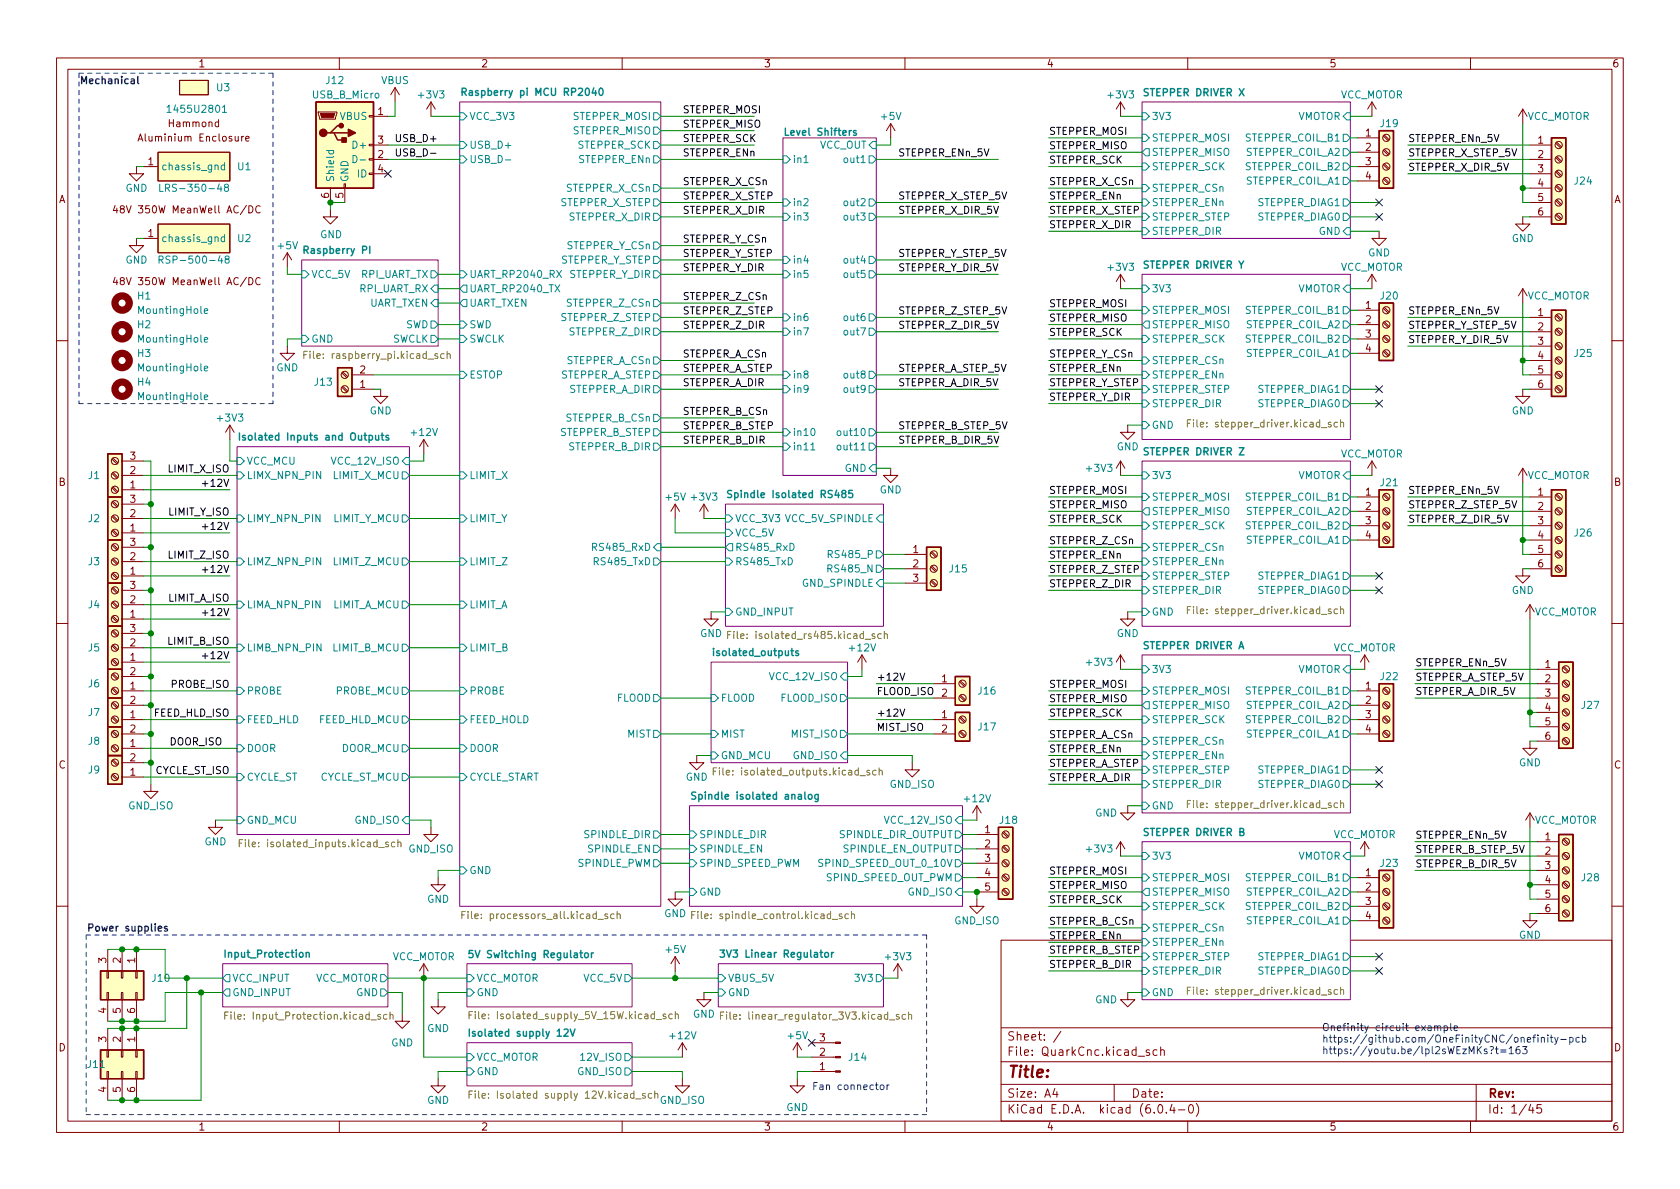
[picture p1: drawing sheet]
<svg xmlns="http://www.w3.org/2000/svg" width="297mm" height="210mm" viewBox="0 0 297 210" stroke-linecap="round" stroke-linejoin="round" font-family="sans-serif">
<defs><g id="words">
<text font-size="2.8" fill="#840000" x="178" y="190.6">Title:</text>
<g font-size="2.1" fill="#840000">
<text x="178" y="184">Sheet: /</text>
<text x="178" y="186.7">File: QuarkCnc.kicad_sch</text>
<text x="178" y="196.9">KiCad E.D.A. kicad (6.0.4-0)</text>
<text x="178" y="194.1">Size: A4</text>
<text x="200" y="194.1">Date:</text>
<text x="263" y="194.1">Rev:</text>
<text x="263" y="196.9">Id: 1/45</text>
</g>
<g font-size="1.8" fill="#840000">
<text x="35" y="11.9">1</text>
<text x="85" y="11.9">2</text>
<text x="135" y="11.9">3</text>
<text x="185" y="11.9">4</text>
<text x="235" y="11.9">5</text>
<text x="285" y="11.9">6</text>
<text x="30" y="22.5">Hammond</text>
<text x="66.8" y="20.3">1</text>
<text x="25.2" y="25">Aluminium Enclosure</text>
<text x="26.2" y="29.2">1</text>
<text x="66.8" y="27.9">2</text>
<text x="66.8" y="25.4">3</text>
<text x="241.4" y="24.1">1</text>
<text x="241.4" y="26.7">2</text>
<text x="241.4" y="29.2">3</text>
<text x="271.9" y="25.4">1</text>
<text x="271.9" y="27.9">2</text>
<text x="10.3" y="35.9">A</text>
<text x="58.2" y="35" transform="rotate(-90 58.2 35)">6</text>
<text x="60.7" y="35" transform="rotate(-90 60.7 35)">5</text>
<text x="66.8" y="30.5">4</text>
<text x="241.4" y="31.7">4</text>
<text x="271.9" y="30.5">3</text>
<text x="271.9" y="33">4</text>
<text x="271.9" y="35.6">5</text>
<text x="285.3" y="35.9">A</text>
<text x="21.5" y="37.7">48V 350W MeanWell AC/DC</text>
<text x="26.2" y="41.9">1</text>
<text x="271.9" y="38.1">6</text>
<text x="21.5" y="50.4">48V 350W MeanWell AC/DC</text>
<text x="241.4" y="54.6">1</text>
<text x="241.4" y="57.1">2</text>
<text x="241.4" y="59.7">3</text>
<text x="271.9" y="55.9">1</text>
<text x="271.9" y="58.4">2</text>
<text x="241.4" y="62.2">4</text>
<text x="271.9" y="61">3</text>
<text x="271.9" y="63.5">4</text>
<text x="63.6" y="68.6">1</text>
<text x="63.6" y="66">2</text>
<text x="271.9" y="66">5</text>
<text x="271.9" y="68.6">6</text>
<text x="23" y="83.8">2</text>
<text x="23" y="81.3">3</text>
<text x="10.3" y="85.9">B</text>
<text x="23" y="88.9">3</text>
<text x="23" y="86.4">1</text>
<text x="241.4" y="87.6">1</text>
<text x="271.9" y="87.6">1</text>
<text x="285.3" y="85.9">B</text>
<text x="23" y="94">1</text>
<text x="23" y="91.4">2</text>
<text x="241.4" y="90.2">2</text>
<text x="241.4" y="92.7">3</text>
<text x="241.4" y="95.2">4</text>
<text x="271.9" y="90.2">2</text>
<text x="271.9" y="92.7">3</text>
<text x="271.9" y="95.2">4</text>
<text x="23" y="101.6">1</text>
<text x="23" y="99.1">2</text>
<text x="23" y="96.5">3</text>
<text x="161.4" y="97.8">1</text>
<text x="161.4" y="100.3">2</text>
<text x="271.9" y="97.8">5</text>
<text x="271.9" y="100.3">6</text>
<text x="23" y="106.7">2</text>
<text x="23" y="104.1">3</text>
<text x="161.4" y="102.9">3</text>
<text x="23" y="109.2">1</text>
<text x="23" y="111.8">3</text>
<text x="23" y="116.8">1</text>
<text x="23" y="114.3">2</text>
<text x="23" y="119.4">2</text>
<text x="273.2" y="118.1">1</text>
<text x="23" y="124.5">2</text>
<text x="23" y="121.9">1</text>
<text x="166.5" y="120.6">1</text>
<text x="166.5" y="123.2">2</text>
<text x="241.4" y="121.9">1</text>
<text x="241.4" y="124.5">2</text>
<text x="273.2" y="120.6">2</text>
<text x="273.2" y="123.2">3</text>
<text x="273.2" y="125.7">4</text>
<text x="23" y="129.5">2</text>
<text x="23" y="127">1</text>
<text x="166.5" y="127">1</text>
<text x="166.5" y="129.5">2</text>
<text x="241.4" y="127">3</text>
<text x="241.4" y="129.5">4</text>
<text x="273.2" y="128.3">5</text>
<text x="273.2" y="130.8">6</text>
<text x="10.3" y="135.9">C</text>
<text x="23" y="137.2">1</text>
<text x="23" y="134.6">2</text>
<text x="23" y="132.1">1</text>
<text x="285.3" y="135.9">C</text>
<text x="174.1" y="147.3">1</text>
<text x="174.1" y="149.9">2</text>
<text x="273.2" y="148.6">1</text>
<text x="174.1" y="152.4">3</text>
<text x="174.1" y="154.9">4</text>
<text x="241.4" y="154.9">1</text>
<text x="273.2" y="151.1">2</text>
<text x="273.2" y="153.7">3</text>
<text x="174.1" y="157.5">5</text>
<text x="241.4" y="157.5">2</text>
<text x="241.4" y="160">3</text>
<text x="273.2" y="156.2">4</text>
<text x="273.2" y="158.7">5</text>
<text x="273.2" y="161.3">6</text>
<text x="241.4" y="162.6">4</text>
<text x="18.8" y="170.3" transform="rotate(-90 18.8 170.3)">3</text>
<text x="21.3" y="170.3" transform="rotate(-90 21.3 170.3)">2</text>
<text x="23.9" y="170.3" transform="rotate(-90 23.9 170.3)">1</text>
<text x="18.8" y="179.2" transform="rotate(-90 18.8 179.2)">4</text>
<text x="21.3" y="179.2" transform="rotate(-90 21.3 179.2)">5</text>
<text x="23.9" y="179.2" transform="rotate(-90 23.9 179.2)">6</text>
<text x="10.3" y="185.9">D</text>
<text x="18.8" y="184.3" transform="rotate(-90 18.8 184.3)">3</text>
<text x="21.3" y="184.3" transform="rotate(-90 21.3 184.3)">2</text>
<text x="23.9" y="184.3" transform="rotate(-90 23.9 184.3)">1</text>
<text x="144.9" y="184.1">3</text>
<text x="285.3" y="185.9">D</text>
<text x="144.9" y="189.2">1</text>
<text x="144.9" y="186.7">2</text>
<text x="18.8" y="193.1" transform="rotate(-90 18.8 193.1)">4</text>
<text x="21.3" y="193.1" transform="rotate(-90 21.3 193.1)">5</text>
<text x="23.9" y="193.1" transform="rotate(-90 23.9 193.1)">6</text>
<text x="35" y="199.9">1</text>
<text x="85" y="199.9">2</text>
<text x="135" y="199.9">3</text>
<text x="185" y="199.9">4</text>
<text x="235" y="199.9">5</text>
<text x="285" y="199.9">6</text>
</g>
<g font-size="1.8" fill="#0000c2">
<text x="14" y="14.9">Mechanical</text>
<text x="15.2" y="164.7">Power supplies</text>
<text x="233.7" y="182.3">Onefinity circuit example</text>
<text x="233.7" y="184.4">https://github.com/OneFinityCNC/onefinity-pcb</text>
<text x="233.7" y="186.4">https://youtu.be/lpl2sWEzMKs?t=163</text>
<text x="143.5" y="192.7">Fan connector</text>
</g>
<g font-size="1.8" fill="#008484">
<text x="38.3" y="16.1">U3</text>
<text x="55.3" y="17.4">USB_B_Micro</text>
<text x="57.7" y="14.9">J12</text>
<text x="67.4" y="14.9">VBUS</text>
<text x="74.1" y="17.4">+3V3</text>
<text x="83" y="16.9">Raspberry pi MCU RP2040</text>
<text x="196" y="17.4">+3V3</text>
<text x="202.5" y="17">STEPPER DRIVER X</text>
<text x="236.9" y="17.4">VCC_MOTOR</text>
<text x="30.2" y="19.9">1455U2801</text>
<text x="60.1" y="21.2">VBUS</text>
<text x="82.9" y="21.2">VCC_3V3</text>
<text x="101.4" y="21.2">STEPPER_MOSI</text>
<text x="101.4" y="23.7">STEPPER_MISO</text>
<text x="139.3" y="24">Level Shifters</text>
<text x="155.9" y="21.2">+5V</text>
<text x="203.6" y="21.2">3V3</text>
<text x="229.3" y="21.2">VMOTOR</text>
<text x="244.1" y="22.5">J19</text>
<text x="269.9" y="21.2">VCC_MOTOR</text>
<text x="62.7" y="26.3">D+</text>
<text x="82.9" y="26.3">USB_D+</text>
<text x="82.9" y="28.8">USB_D-</text>
<text x="102.2" y="26.3">STEPPER_SCK</text>
<text x="102.4" y="28.8">STEPPER_ENn</text>
<text x="140.1" y="28.8">in1</text>
<text x="144.8" y="26.3">VCC_OUT</text>
<text x="149.6" y="28.8">out1</text>
<text x="203.6" y="25">STEPPER_MOSI</text>
<text x="203.6" y="27.6">STEPPER_MISO</text>
<text x="220.4" y="27.6">STEPPER_COIL_A2</text>
<text x="220.4" y="25">STEPPER_COIL_B1</text>
<text x="22.2" y="33.9">GND</text>
<text x="28.4" y="30.1">chassis_gnd</text>
<text x="29.5" y="33.9">LRS-350-48</text>
<text x="42" y="30.1">U1</text>
<text x="59.1" y="32.3" transform="rotate(-90 59.1 32.3)">Shield</text>
<text x="61.6" y="32.3" transform="rotate(-90 61.6 32.3)">GND</text>
<text x="63.3" y="31.4">ID</text>
<text x="100.2" y="33.9">STEPPER_X_CSn</text>
<text x="203.6" y="33.9">STEPPER_CSn</text>
<text x="203.6" y="30.1">STEPPER_SCK</text>
<text x="220.4" y="32.6">STEPPER_COIL_A1</text>
<text x="220.4" y="30.1">STEPPER_COIL_B2</text>
<text x="278.4" y="32.6">J24</text>
<text x="99.2" y="36.4">STEPPER_X_STEP</text>
<text x="100.7" y="39">STEPPER_X_DIR</text>
<text x="140.1" y="39">in3</text>
<text x="140.1" y="36.4">in2</text>
<text x="149.6" y="36.4">out2</text>
<text x="149.6" y="39">out3</text>
<text x="203.6" y="39">STEPPER_STEP</text>
<text x="203.6" y="36.4">STEPPER_ENn</text>
<text x="203.6" y="41.5">STEPPER_DIR</text>
<text x="222.5" y="36.4">STEPPER_DIAG1</text>
<text x="222.5" y="39">STEPPER_DIAG0</text>
<text x="233.2" y="41.5">GND</text>
<text x="22.2" y="46.6">GND</text>
<text x="28.4" y="42.8">chassis_gnd</text>
<text x="29.4" y="46.6">RSP-500-48</text>
<text x="42" y="42.8">U2</text>
<text x="49.2" y="44.1">+5V</text>
<text x="54.1" y="44.9">Raspberry PI</text>
<text x="56.6" y="42.1">GND</text>
<text x="99.2" y="46.6">STEPPER_Y_STEP</text>
<text x="100.2" y="44.1">STEPPER_Y_CSn</text>
<text x="140.1" y="46.6">in4</text>
<text x="149.6" y="46.6">out4</text>
<text x="196" y="47.9">+3V3</text>
<text x="202.5" y="47.5">STEPPER DRIVER Y</text>
<text x="236.9" y="47.9">VCC_MOTOR</text>
<text x="241.9" y="45.3">GND</text>
<text x="267.3" y="42.8">GND</text>
<text x="24.3" y="53">H1</text>
<text x="55" y="49.1">VCC_5V</text>
<text x="63.5" y="51.7">RPI_UART_RX</text>
<text x="63.7" y="49.1">RPI_UART_TX</text>
<text x="82.9" y="51.7">UART_RP2040_TX</text>
<text x="82.9" y="49.1">UART_RP2040_RX</text>
<text x="100.7" y="49.1">STEPPER_Y_DIR</text>
<text x="140.1" y="49.1">in5</text>
<text x="149.6" y="49.1">out5</text>
<text x="203.6" y="51.7">3V3</text>
<text x="229.3" y="51.7">VMOTOR</text>
<text x="244.1" y="53">J20</text>
<text x="269.9" y="53">VCC_MOTOR</text>
<text x="24.3" y="58">H2</text>
<text x="24.7" y="55.5">MountingHole</text>
<text x="65.2" y="54.2">UART_TXEN</text>
<text x="71.7" y="58">SWD</text>
<text x="82.9" y="58">SWD</text>
<text x="82.9" y="54.2">UART_TXEN</text>
<text x="99.3" y="56.8">STEPPER_Z_STEP</text>
<text x="100.3" y="54.2">STEPPER_Z_CSn</text>
<text x="100.8" y="59.3">STEPPER_Z_DIR</text>
<text x="140.1" y="59.3">in7</text>
<text x="140.1" y="56.8">in6</text>
<text x="149.6" y="56.8">out6</text>
<text x="149.6" y="59.3">out7</text>
<text x="203.6" y="55.5">STEPPER_MOSI</text>
<text x="203.6" y="58">STEPPER_MISO</text>
<text x="220.4" y="58">STEPPER_COIL_A2</text>
<text x="220.4" y="55.5">STEPPER_COIL_B1</text>
<text x="24.3" y="63.1">H3</text>
<text x="24.7" y="60.6">MountingHole</text>
<text x="24.7" y="65.7">MountingHole</text>
<text x="48.8" y="65.7">GND</text>
<text x="55" y="60.6">GND</text>
<text x="69.3" y="60.6">SWCLK</text>
<text x="82.9" y="60.6">SWCLK</text>
<text x="100.2" y="64.4">STEPPER_A_CSn</text>
<text x="203.6" y="64.4">STEPPER_CSn</text>
<text x="203.6" y="60.6">STEPPER_SCK</text>
<text x="220.4" y="63.1">STEPPER_COIL_A1</text>
<text x="220.4" y="60.6">STEPPER_COIL_B2</text>
<text x="278.4" y="63.1">J25</text>
<text x="24.3" y="68.2">H4</text>
<text x="24.7" y="70.7">MountingHole</text>
<text x="55.7" y="68.2">J13</text>
<text x="82.9" y="66.9">ESTOP</text>
<text x="99.1" y="66.9">STEPPER_A_STEP</text>
<text x="100.6" y="69.5">STEPPER_A_DIR</text>
<text x="140.1" y="66.9">in8</text>
<text x="140.1" y="69.5">in9</text>
<text x="149.6" y="69.5">out9</text>
<text x="149.6" y="66.9">out8</text>
<text x="203.6" y="69.5">STEPPER_STEP</text>
<text x="203.6" y="66.9">STEPPER_ENn</text>
<text x="222.5" y="69.5">STEPPER_DIAG1</text>
<text x="38.6" y="74.5">+3V3</text>
<text x="43.8" y="77.9">Isolated Inputs and Outputs</text>
<text x="65.3" y="73.3">GND</text>
<text x="72.8" y="77.1">+12V</text>
<text x="99.1" y="77.1">STEPPER_B_STEP</text>
<text x="100.2" y="74.5">STEPPER_B_CSn</text>
<text x="140.1" y="77.1">in10</text>
<text x="148.6" y="77.1">out10</text>
<text x="203.6" y="72">STEPPER_DIR</text>
<text x="203.6" y="75.8">GND</text>
<text x="222.5" y="72">STEPPER_DIAG0</text>
<text x="267.3" y="73.3">GND</text>
<text x="43.6" y="82.2">VCC_MCU</text>
<text x="58.8" y="82.2">VCC_12V_ISO</text>
<text x="100.6" y="79.6">STEPPER_B_DIR</text>
<text x="140.1" y="79.6">in11</text>
<text x="148.6" y="79.6">out11</text>
<text x="149.4" y="83.4">GND</text>
<text x="192.2" y="83.4">+3V3</text>
<text x="197.4" y="79.6">GND</text>
<text x="202.6" y="80.5">STEPPER DRIVER Z</text>
<text x="236.9" y="80.9">VCC_MOTOR</text>
<text x="15.6" y="84.7">J1</text>
<text x="43.6" y="84.7">LIMX_NPN_PIN</text>
<text x="58.9" y="84.7">LIMIT_X_MCU</text>
<text x="82.9" y="84.7">LIMIT_X</text>
<text x="117.8" y="88.5">+5V</text>
<text x="122.4" y="88.5">+3V3</text>
<text x="130" y="88">Spindle Isolated RS485</text>
<text x="155.5" y="87.2">GND</text>
<text x="203.6" y="88.5">STEPPER_MOSI</text>
<text x="203.6" y="84.7">3V3</text>
<text x="220.4" y="88.5">STEPPER_COIL_B1</text>
<text x="229.3" y="84.7">VMOTOR</text>
<text x="244.1" y="86">J21</text>
<text x="269.9" y="84.7">VCC_MOTOR</text>
<text x="15.6" y="92.3">J2</text>
<text x="43.6" y="92.3">LIMY_NPN_PIN</text>
<text x="58.9" y="92.3">LIMIT_Y_MCU</text>
<text x="82.9" y="92.3">LIMIT_Y</text>
<text x="129.9" y="92.3">VCC_3V3</text>
<text x="129.9" y="94.9">VCC_5V</text>
<text x="139" y="92.3">VCC_5V_SPINDLE</text>
<text x="203.6" y="91.1">STEPPER_MISO</text>
<text x="203.6" y="93.6">STEPPER_SCK</text>
<text x="220.4" y="91.1">STEPPER_COIL_A2</text>
<text x="220.4" y="93.6">STEPPER_COIL_B2</text>
<text x="278.4" y="94.9">J26</text>
<text x="15.6" y="99.9">J3</text>
<text x="43.6" y="99.9">LIMZ_NPN_PIN</text>
<text x="59" y="99.9">LIMIT_Z_MCU</text>
<text x="82.9" y="99.9">LIMIT_Z</text>
<text x="105.3" y="97.4">RS485_RxD</text>
<text x="105.5" y="99.9">RS485_TxD</text>
<text x="129.9" y="97.4">RS485_RxD</text>
<text x="129.9" y="99.9">RS485_TxD</text>
<text x="146.9" y="101.2">RS485_N</text>
<text x="147" y="98.7">RS485_P</text>
<text x="167.9" y="101.2">J15</text>
<text x="203.6" y="97.4">STEPPER_CSn</text>
<text x="203.6" y="99.9">STEPPER_ENn</text>
<text x="220.4" y="96.1">STEPPER_COIL_A1</text>
<text x="15.6" y="107.6">J4</text>
<text x="43.6" y="107.6">LIMA_NPN_PIN</text>
<text x="58.8" y="107.6">LIMIT_A_MCU</text>
<text x="82.9" y="107.6">LIMIT_A</text>
<text x="142" y="103.8">GND_SPINDLE</text>
<text x="203.6" y="102.5">STEPPER_STEP</text>
<text x="203.6" y="105">STEPPER_DIR</text>
<text x="222.5" y="102.5">STEPPER_DIAG1</text>
<text x="222.5" y="105">STEPPER_DIAG0</text>
<text x="267.3" y="105">GND</text>
<text x="123.8" y="112.6">GND</text>
<text x="129.9" y="108.8">GND_INPUT</text>
<text x="197.4" y="112.6">GND</text>
<text x="203.6" y="108.8">GND</text>
<text x="271.2" y="108.8">VCC_MOTOR</text>
<text x="15.6" y="115.2">J5</text>
<text x="43.6" y="115.2">LIMB_NPN_PIN</text>
<text x="58.8" y="115.2">LIMIT_B_MCU</text>
<text x="82.9" y="115.2">LIMIT_B</text>
<text x="126.6" y="116">isolated_outputs</text>
<text x="150.3" y="115.2">+12V</text>
<text x="192.2" y="117.7">+3V3</text>
<text x="202.4" y="114.8">STEPPER DRIVER A</text>
<text x="203.6" y="119">3V3</text>
<text x="229.3" y="119">VMOTOR</text>
<text x="235.6" y="115.2">VCC_MOTOR</text>
<text x="15.6" y="121.5">J6</text>
<text x="43.6" y="122.8">PROBE</text>
<text x="59.4" y="122.8">PROBE_MCU</text>
<text x="82.9" y="122.8">PROBE</text>
<text x="109" y="124.1">FLOOD</text>
<text x="127.4" y="124.1">FLOOD</text>
<text x="136.3" y="120.3">VCC_12V_ISO</text>
<text x="138" y="124.1">FLOOD_ISO</text>
<text x="173" y="122.8">J16</text>
<text x="203.6" y="122.8">STEPPER_MOSI</text>
<text x="203.6" y="125.3">STEPPER_MISO</text>
<text x="220.4" y="125.3">STEPPER_COIL_A2</text>
<text x="220.4" y="122.8">STEPPER_COIL_B1</text>
<text x="244.1" y="120.3">J22</text>
<text x="279.7" y="125.3">J27</text>
<text x="15.6" y="131.7">J8</text>
<text x="15.6" y="126.6">J7</text>
<text x="43.6" y="127.9">FEED_HLD</text>
<text x="56.4" y="127.9">FEED_HLD_MCU</text>
<text x="82.9" y="127.9">FEED_HOLD</text>
<text x="111" y="130.4">MIST</text>
<text x="127.4" y="130.4">MIST</text>
<text x="140" y="130.4">MIST_ISO</text>
<text x="173" y="129.2">J17</text>
<text x="203.6" y="131.7">STEPPER_CSn</text>
<text x="203.6" y="127.9">STEPPER_SCK</text>
<text x="220.4" y="130.4">STEPPER_COIL_A1</text>
<text x="220.4" y="127.9">STEPPER_COIL_B2</text>
<text x="15.6" y="136.8">J9</text>
<text x="43.6" y="133">DOOR</text>
<text x="60.4" y="133">DOOR_MCU</text>
<text x="82.9" y="133">DOOR</text>
<text x="127.4" y="134.2">GND_MCU</text>
<text x="140.2" y="134.2">GND_ISO</text>
<text x="203.6" y="136.8">STEPPER_STEP</text>
<text x="203.6" y="134.2">STEPPER_ENn</text>
<text x="222.5" y="136.8">STEPPER_DIAG1</text>
<text x="268.5" y="135.5">GND</text>
<text x="22.7" y="143.1">GND_ISO</text>
<text x="43.6" y="138">CYCLE_ST</text>
<text x="56.5" y="138">CYCLE_ST_MCU</text>
<text x="82.9" y="138">CYCLE_START</text>
<text x="121.2" y="138">GND</text>
<text x="123.6" y="141.4">Spindle isolated analog</text>
<text x="157.3" y="139.3">GND_ISO</text>
<text x="170.6" y="141.9">+12V</text>
<text x="203.6" y="139.3">STEPPER_DIR</text>
<text x="203.6" y="143.1">GND</text>
<text x="222.5" y="139.3">STEPPER_DIAG0</text>
<text x="36.1" y="149.5">GND</text>
<text x="43.6" y="145.7">GND_MCU</text>
<text x="62.8" y="145.7">GND_ISO</text>
<text x="103.5" y="148.2">SPINDLE_DIR</text>
<text x="123.6" y="148.2">SPINDLE_DIR</text>
<text x="148.6" y="148.2">SPINDLE_DIR_OUTPUT</text>
<text x="156.6" y="145.7">VCC_12V_ISO</text>
<text x="176.8" y="145.7">J18</text>
<text x="193.6" y="144.4">GND</text>
<text x="202.5" y="147.8">STEPPER DRIVER B</text>
<text x="235.6" y="148.2">VCC_MOTOR</text>
<text x="271.2" y="145.7">VCC_MOTOR</text>
<text x="72.2" y="150.7">GND_ISO</text>
<text x="82.9" y="154.6">GND</text>
<text x="102.2" y="153.3">SPINDLE_PWM</text>
<text x="104.1" y="150.7">SPINDLE_EN</text>
<text x="123.6" y="153.3">SPIND_SPEED_PWM</text>
<text x="123.6" y="150.7">SPINDLE_EN</text>
<text x="145.3" y="153.3">SPIND_SPEED_OUT_0_10V</text>
<text x="146.1" y="155.8">SPIND_SPEED_OUT_PWM</text>
<text x="149.2" y="150.7">SPINDLE_EN_OUTPUT</text>
<text x="192.2" y="150.7">+3V3</text>
<text x="203.6" y="155.8">STEPPER_MOSI</text>
<text x="203.6" y="152">3V3</text>
<text x="220.4" y="155.8">STEPPER_COIL_B1</text>
<text x="229.3" y="152">VMOTOR</text>
<text x="244.1" y="153.3">J23</text>
<text x="279.7" y="155.8">J28</text>
<text x="75.5" y="159.6">GND</text>
<text x="123.6" y="158.4">GND</text>
<text x="160.6" y="158.4">GND_ISO</text>
<text x="203.6" y="158.4">STEPPER_MISO</text>
<text x="203.6" y="160.9">STEPPER_SCK</text>
<text x="220.4" y="158.4">STEPPER_COIL_A2</text>
<text x="220.4" y="160.9">STEPPER_COIL_B2</text>
<text x="117.4" y="162.2">GND</text>
<text x="168.7" y="163.4">GND_ISO</text>
<text x="203.6" y="164.7">STEPPER_CSn</text>
<text x="203.6" y="167.3">STEPPER_ENn</text>
<text x="220.4" y="163.4">STEPPER_COIL_A1</text>
<text x="268.5" y="166">GND</text>
<text x="27" y="173.6">J10</text>
<text x="40.2" y="169.3">Input_Protection</text>
<text x="41" y="173.6">VCC_INPUT</text>
<text x="55.6" y="173.6">VCC_MOTOR</text>
<text x="69.3" y="169.8">VCC_MOTOR</text>
<text x="84" y="169.4">5V Switching Regulator</text>
<text x="84.2" y="173.6">VCC_MOTOR</text>
<text x="103.2" y="173.6">VCC_5V</text>
<text x="117.8" y="168.5">+5V</text>
<text x="128.5" y="169.3">3V3 Linear Regulator</text>
<text x="128.7" y="173.6">VBUS_5V</text>
<text x="151.4" y="173.6">3V3</text>
<text x="156.7" y="169.8">+3V3</text>
<text x="203.6" y="169.8">STEPPER_STEP</text>
<text x="203.6" y="172.3">STEPPER_DIR</text>
<text x="222.5" y="169.8">STEPPER_DIAG1</text>
<text x="222.5" y="172.3">STEPPER_DIAG0</text>
<text x="41" y="176.1">GND_INPUT</text>
<text x="63" y="176.1">GND</text>
<text x="84.2" y="176.1">GND</text>
<text x="122.5" y="180">GND</text>
<text x="128.7" y="176.1">GND</text>
<text x="193.6" y="177.4">GND</text>
<text x="203.6" y="176.1">GND</text>
<text x="69.2" y="185">GND</text>
<text x="75.5" y="182.5">GND</text>
<text x="84" y="183.3">Isolated supply 12V</text>
<text x="118.6" y="183.8">+12V</text>
<text x="139.4" y="183.8">+5V</text>
<text x="15.5" y="188.8">J11</text>
<text x="84.2" y="187.6">VCC_MOTOR</text>
<text x="84.2" y="190.1">GND</text>
<text x="102.1" y="190.1">GND_ISO</text>
<text x="102.9" y="187.6">12V_ISO</text>
<text x="150.2" y="187.6">J14</text>
<text x="75.5" y="195.2">GND</text>
<text x="116.7" y="195.2">GND_ISO</text>
<text x="139" y="196.5">GND</text>
</g>
<g font-size="1.8">
<text x="120.6" y="20">STEPPER_MOSI</text>
<text x="120.6" y="22.6">STEPPER_MISO</text>
<text x="185.4" y="23.8">STEPPER_MOSI</text>
<text x="70.4" y="25.1">USB_D+</text>
<text x="70.9" y="27.6">USB_D-</text>
<text x="120.6" y="27.6">STEPPER_ENn</text>
<text x="120.6" y="25.1">STEPPER_SCK</text>
<text x="158.7" y="27.6">STEPPER_ENn_5V</text>
<text x="185.4" y="28.9">STEPPER_SCK</text>
<text x="185.4" y="26.4">STEPPER_MISO</text>
<text x="248.9" y="27.6">STEPPER_X_STEP_5V</text>
<text x="248.9" y="25.1">STEPPER_ENn_5V</text>
<text x="120.6" y="32.7">STEPPER_X_CSn</text>
<text x="120.6" y="35.3">STEPPER_X_STEP</text>
<text x="158.7" y="35.3">STEPPER_X_STEP_5V</text>
<text x="185.4" y="32.7">STEPPER_X_CSn</text>
<text x="185.4" y="35.3">STEPPER_ENn</text>
<text x="248.9" y="30.2">STEPPER_X_DIR_5V</text>
<text x="120.6" y="37.8">STEPPER_X_DIR</text>
<text x="158.7" y="37.8">STEPPER_X_DIR_5V</text>
<text x="185.4" y="37.8">STEPPER_X_STEP</text>
<text x="185.4" y="40.3">STEPPER_X_DIR</text>
<text x="120.6" y="42.9">STEPPER_Y_CSn</text>
<text x="120.6" y="48">STEPPER_Y_DIR</text>
<text x="120.6" y="45.4">STEPPER_Y_STEP</text>
<text x="158.7" y="48">STEPPER_Y_DIR_5V</text>
<text x="158.7" y="45.4">STEPPER_Y_STEP_5V</text>
<text x="120.6" y="53">STEPPER_Z_CSn</text>
<text x="120.6" y="58.1">STEPPER_Z_DIR</text>
<text x="120.6" y="55.6">STEPPER_Z_STEP</text>
<text x="158.7" y="58.1">STEPPER_Z_DIR_5V</text>
<text x="158.7" y="55.6">STEPPER_Z_STEP_5V</text>
<text x="185.4" y="54.3">STEPPER_MOSI</text>
<text x="185.4" y="59.4">STEPPER_SCK</text>
<text x="185.4" y="56.9">STEPPER_MISO</text>
<text x="248.9" y="58.1">STEPPER_Y_STEP_5V</text>
<text x="248.9" y="55.6">STEPPER_ENn_5V</text>
<text x="120.6" y="63.2">STEPPER_A_CSn</text>
<text x="120.6" y="65.7">STEPPER_A_STEP</text>
<text x="158.7" y="65.7">STEPPER_A_STEP_5V</text>
<text x="185.4" y="63.2">STEPPER_Y_CSn</text>
<text x="185.4" y="65.7">STEPPER_ENn</text>
<text x="248.9" y="60.7">STEPPER_Y_DIR_5V</text>
<text x="120.6" y="68.3">STEPPER_A_DIR</text>
<text x="158.7" y="68.3">STEPPER_A_DIR_5V</text>
<text x="185.4" y="68.3">STEPPER_Y_STEP</text>
<text x="185.4" y="70.8">STEPPER_Y_DIR</text>
<text x="120.6" y="75.9">STEPPER_B_STEP</text>
<text x="120.6" y="73.4">STEPPER_B_CSn</text>
<text x="158.7" y="75.9">STEPPER_B_STEP_5V</text>
<text x="29.8" y="83.5">LIMIT_X_ISO</text>
<text x="120.6" y="78.4">STEPPER_B_DIR</text>
<text x="158.7" y="78.4">STEPPER_B_DIR_5V</text>
<text x="36.5" y="86.1">+12V</text>
<text x="185.4" y="87.3">STEPPER_MOSI</text>
<text x="185.4" y="89.9">STEPPER_MISO</text>
<text x="248.9" y="89.9">STEPPER_Z_STEP_5V</text>
<text x="248.9" y="87.3">STEPPER_ENn_5V</text>
<text x="29.8" y="91.1">LIMIT_Y_ISO</text>
<text x="36.5" y="93.7">+12V</text>
<text x="185.4" y="92.4">STEPPER_SCK</text>
<text x="248.9" y="92.4">STEPPER_Z_DIR_5V</text>
<text x="29.9" y="98.8">LIMIT_Z_ISO</text>
<text x="36.5" y="101.3">+12V</text>
<text x="185.4" y="101.3">STEPPER_Z_STEP</text>
<text x="185.4" y="96.2">STEPPER_Z_CSn</text>
<text x="185.4" y="98.8">STEPPER_ENn</text>
<text x="29.7" y="106.4">LIMIT_A_ISO</text>
<text x="185.4" y="103.8">STEPPER_Z_DIR</text>
<text x="36.5" y="108.9">+12V</text>
<text x="29.7" y="114">LIMIT_B_ISO</text>
<text x="36.5" y="116.5">+12V</text>
<text x="250.2" y="117.8">STEPPER_ENn_5V</text>
<text x="30.3" y="121.6">PROBE_ISO</text>
<text x="154.9" y="122.9">FLOOD_ISO</text>
<text x="154.9" y="120.4">+12V</text>
<text x="185.4" y="124.2">STEPPER_MISO</text>
<text x="185.4" y="121.6">STEPPER_MOSI</text>
<text x="250.2" y="122.9">STEPPER_A_DIR_5V</text>
<text x="250.2" y="120.4">STEPPER_A_STEP_5V</text>
<text x="27.3" y="126.7">FEED_HLD_ISO</text>
<text x="30" y="131.8">DOOR_ISO</text>
<text x="154.9" y="129.2">MIST_ISO</text>
<text x="154.9" y="126.7">+12V</text>
<text x="185.4" y="130.5">STEPPER_A_CSn</text>
<text x="185.4" y="126.7">STEPPER_SCK</text>
<text x="27.4" y="136.9">CYCLE_ST_ISO</text>
<text x="185.4" y="135.6">STEPPER_A_STEP</text>
<text x="185.4" y="133.1">STEPPER_ENn</text>
<text x="185.4" y="138.1">STEPPER_A_DIR</text>
<text x="250.2" y="148.3">STEPPER_ENn_5V</text>
<text x="185.4" y="154.6">STEPPER_MOSI</text>
<text x="250.2" y="153.4">STEPPER_B_DIR_5V</text>
<text x="250.2" y="150.8">STEPPER_B_STEP_5V</text>
<text x="185.4" y="157.2">STEPPER_MISO</text>
<text x="185.4" y="159.7">STEPPER_SCK</text>
<text x="185.4" y="166.1">STEPPER_ENn</text>
<text x="185.4" y="163.5">STEPPER_B_CSn</text>
<text x="185.4" y="171.2">STEPPER_B_DIR</text>
<text x="185.4" y="168.6">STEPPER_B_STEP</text>
</g>
<g font-size="1.8" fill="#848400">
<text x="54.7" y="63.5">File: raspberry_pi.kicad_sch</text>
<text x="211" y="75.6">File: stepper_driver.kicad_sch</text>
<text x="130" y="113">File: isolated_rs485.kicad_sch</text>
<text x="211" y="108.6">File: stepper_driver.kicad_sch</text>
<text x="127.4" y="137.1">File: isolated_outputs.kicad_sch</text>
<text x="211" y="142.9">File: stepper_driver.kicad_sch</text>
<text x="43.5" y="149.8">File: isolated_inputs.kicad_sch</text>
<text x="82.8" y="162.5">File: processors_all.kicad_sch</text>
<text x="123.5" y="162.5">File: spindle_control.kicad_sch</text>
<text x="211" y="175.9">File: stepper_driver.kicad_sch</text>
<text x="41" y="180.3">File: Input_Protection.kicad_sch</text>
<text x="84.3" y="180.2">File: Isolated_supply_5V_15W.kicad_sch</text>
<text x="128.9" y="180.3">File: linear_regulator_3V3.kicad_sch</text>
<text x="84.8" y="194.3">File: Isolated supply 12V.kicad_sch</text>
</g>
</g></defs>
<g fill="none" stroke="#840000" stroke-width=".18">
<path d="M10 10.2h277v190.1h-277zM12 12.2h273v186.1h-273zM31.7 14.2h5.1v2.6h-5.1zM36.8 16.8h.1M56.3 19.8h3.3v.3l-.3 1h-2.8zM60 10.2v2M69.8 15.5l-.7 1.3M69.8 15.5v2.5M69.8 15.5l.8 1.3M76.2 18l-.8 1.3M76.2 18v2.6M76.2 18l.8 1.3"/>
<path d="M110 10.2v2M160 10.2v2M198.1 18v2.6M198.1 18l.8 1.3M198.1 18l-.7 1.3M210 10.2v2M242.6 18l-.8 1.3M242.6 18v2.6M242.6 18l.7 1.3M260 10.2v2M269.2 19.3v2.5M269.2 19.3l-.7 1.3"/>
<path d="M269.2 19.3l.8 1.3M20.4 36.3l-.4 .9h.8M20.7 36.8v.9M24.1 29.5v1.2h1.3l-1.3 1.3-1.2-1.3h1.2M24.4 25l.4-1.3 .4 1.3M24.5 24.6h.6M25.4 29.5h2.5M27.9 39.6h12.7v5.1h-12.7zM27.9 26.9h12.7v5.1h-12.7zM38.6 21.6h-.3l-.3 .2 .2 .6h.4M38.6 21.1v1.3M42.7 24.1v.9"/>
<path d="M43.1 24.1l-.4 .2M43.5 24.5l.6-.1-.1-.2-.4-.1-.1 .2v.6h.5M44 36.4a.64 .64 0 0 1 .7 .6 .64 .64 0 0 1-.7 .7zM46 36.5a.6 .6 0 0 0-.8 .4 .6 .6 0 0 0 .6 .8l.2-.2M58.4 37.1v1.2h1.3l-1.3 1.3-1.3-1.3h1.3M58.4 33.3v2.5M60.8 32.5h.3v.8h-.3zM61 33.3v2.5M65.3 30.6h.7v.3h-.7zM65.3 28.1h.7v.2h-.7zM65.3 25.5h.7v.3h-.7zM65.3 20.4h.7v.3h-.7z"/>
<path d="M66 20.6h2.6M66 28.2h2.6M66 25.6h2.6M66 30.7h2.6M157.5 21.8l-.8 1.3M157.5 21.8v2.6M157.5 21.8l.7 1.3M240 29.5h3.8M240 24.4h3.8M240 26.9h3.8M240 32h3.8M244.6 31.7l.8 .8"/>
<path d="M244.6 29.1l.8 .9M244.6 26.6l.8 .8M244.6 24l.8 .9M244.8 31.5l.8 .8M244.8 29l.8 .8M244.8 26.4l.8 .8M244.8 23.9l.8 .8M269.2 38.3v1.3h1.3l-1.3 1.3-1.2-1.3h1.2M270.5 28.2h3.8M270.5 25.6h3.8M270.5 30.7h3.8M270.5 33.3h3.8"/>
<path d="M270.5 35.8h3.8M270.5 38.3h3.8M275.1 38l.8 .9M275.1 35.5l.8 .8M275.1 32.9l.8 .9M275.1 30.4l.8 .8M275.1 27.9l.8 .8M275.1 25.3l.8 .9M275.2 37.8l.9 .9M275.2 35.3l.9 .8M275.2 32.8l.9 .8M275.2 30.2l.9 .9"/>
<path d="M275.2 27.7l.9 .8M275.2 25.1l.9 .9M20.4 49l-.4 .9h.8M20.7 49.5v.9M24.1 42.2v1.2h1.3l-1.3 1.3-1.2-1.3h1.2M25.4 42.2h2.5M44 49.1a.64 .64 0 0 1 .7 .6 .64 .64 0 0 1-.7 .7zM46 49.2a.6 .6 0 0 0-.8 .4 .6 .6 0 0 0 .6 .8l.2-.2M50.8 44.7l-.8 1.3M50.8 44.7v2.5M50.8 44.7l.8 1.3M198.1 48.5v2.5"/>
<path d="M198.1 48.5l.8 1.3M198.1 48.5l-.7 1.3M240 54.9h3.8M240 57.4h3.8M240 59.9h3.8M242.6 48.5v2.5M242.6 48.5l-.8 1.3M242.6 48.5l.7 1.3M243.8 40.9v1.3h1.3l-1.3 1.2-1.2-1.2h1.2M244.6 59.6l.8 .8M244.6 57.1l.8 .8M244.6 54.5l.8 .9"/>
<path d="M244.8 59.4l.8 .9M244.8 56.9l.8 .8M244.8 54.4l.8 .8M269.2 51l-.7 1.3M269.2 51v2.6M269.2 51l.8 1.3M270.5 56.1h3.8M270.5 58.7h3.8M275.1 58.3l.8 .9M275.1 55.8l.8 .8M275.2 58.2l.9 .8M275.2 55.6l.9 .9"/>
<path d="M10 60.2h2M40.6 75.2l-.7 1.2M40.6 75.2v2.5M40.6 75.2l.8 1.2M50.8 61.2v1.3h1.3l-1.3 1.2-1.3-1.2h1.3M60.5 66l.8 .8M60.5 68.5l.8 .8M60.6 65.8l.9 .8M60.6 68.3l.9 .9M62.2 68.8h3.8M62.2 66.3h3.8M67.3 68.8v1.3h1.3l-1.3 1.3-1.3-1.3h1.3"/>
<path d="M74.9 77.7v2.6M74.9 77.7l-.7 1.3M74.9 77.7l.8 1.3M199.4 75.2v1.2h1.3l-1.3 1.3-1.3-1.3h1.3M240 62.5h3.8M244.6 62.1l.8 .9M244.8 62l.8 .8M269.2 68.8v1.3h1.3l-1.3 1.3-1.2-1.3h1.2M270.5 68.8h3.8M270.5 66.3h3.8M270.5 61.2h3.8M270.5 63.7h3.8"/>
<path d="M275.1 68.5l.8 .8M275.1 66l.8 .8M275.1 63.4l.8 .9M275.1 60.9l.8 .8M275.2 68.3l.9 .9M275.2 65.8l.9 .8M275.2 63.2l.9 .9M275.2 60.7l.9 .8M285 60.2h2M19.8 88.8l.9 .9M19.8 91.4l.9 .8M19.8 93.9l.9 .8"/>
<path d="M19.8 81.2l.9 .8M19.8 83.7l.9 .9M19.8 86.3l.9 .8M19.8 96.4l.9 .9M19.8 99l.9 .8M20 88.6l.9 .9M20 91.2l.9 .8M20 93.7l.9 .9M20 81l.9 .9M20 83.6l.9 .8M20 86.1l.9 .8M20 96.3l.9 .8"/>
<path d="M20 98.8l.9 .8M21.6 94.2h3.8M21.6 91.7h3.8M21.6 89.1h3.8M21.6 86.6h3.8M21.6 84.1h3.8M21.6 81.5h3.8M21.6 99.3h3.8M21.6 96.8h3.8M119.4 89.1l-.8 1.3M119.4 89.1v2.6M119.4 89.1l.7 1.3"/>
<path d="M124.5 89.1l-.8 1.3M124.5 89.1v2.6M124.5 89.1l.7 1.3M157.5 82.8v1.3h1.2l-1.2 1.2-1.3-1.2h1.3M160 98h3.8M164.6 97.7l.8 .8M164.7 97.5l.9 .9M198.1 81.5l.8 1.3M198.1 81.5v2.6M198.1 81.5l-.7 1.3M240 87.9h3.8M240 90.4h3.8"/>
<path d="M240 93h3.8M240 95.5h3.8M242.6 81.5v2.6M242.6 81.5l-.8 1.3M242.6 81.5l.7 1.3M244.6 95.2l.8 .8M244.6 92.6l.8 .9M244.6 90.1l.8 .8M244.6 87.5l.8 .9M244.8 95l.8 .8M244.8 92.5l.8 .8M244.8 89.9l.8 .8"/>
<path d="M244.8 87.4l.8 .8M269.2 82.8v2.5M269.2 82.8l-.7 1.3M269.2 82.8l.8 1.3M270.5 87.9h3.8M270.5 90.4h3.8M270.5 93h3.8M270.5 95.5h3.8M270.5 98h3.8M275.1 97.7l.8 .8M275.1 95.2l.8 .8M275.1 92.6l.8 .9"/>
<path d="M275.1 90.1l.8 .8M275.1 87.5l.8 .9M275.2 97.5l.9 .9M275.2 95l.9 .8M275.2 92.5l.9 .8M275.2 89.9l.9 .8M275.2 87.4l.9 .8M10 110.2h2M19.8 101.5l.9 .9M19.8 104.1l.9 .8M19.8 106.6l.9 .8M19.8 109.1l.9 .9"/>
<path d="M19.8 111.7l.9 .8M19.8 114.2l.9 .9M19.8 116.8l.9 .8M19.8 119.3l.9 .8M20 101.3l.9 .9M20 103.9l.9 .8M20 106.4l.9 .9M20 109l.9 .8M20 111.5l.9 .8M20 114l.9 .9M20 116.6l.9 .8M20 119.1l.9 .9"/>
<path d="M21.6 101.8h3.8M21.6 109.5h3.8M21.6 106.9h3.8M21.6 104.4h3.8M21.6 117.1h3.8M21.6 114.5h3.8M21.6 112h3.8M21.6 119.6h3.8M125.7 108.2v1.3h1.3l-1.3 1.2-1.2-1.2h1.2M152.4 115.8l-.8 1.3M152.4 115.8v2.6M152.4 115.8l.8 1.3"/>
<path d="M160 100.6h3.8M160 103.1h3.8M164.6 102.8l.8 .8M164.6 100.2l.8 .9M164.7 102.6l.9 .8M164.7 100.1l.9 .8M198.1 115.8v2.6M198.1 115.8l.8 1.3M198.1 115.8l-.7 1.3M199.4 108.2v1.3h1.3l-1.3 1.2-1.3-1.2h1.3M241.3 115.8l-.8 1.3M241.3 115.8v2.6"/>
<path d="M241.3 115.8l.8 1.3M269.2 100.6v1.2h1.3l-1.3 1.3-1.2-1.3h1.2M270.5 106.9v2.6M270.5 106.9l-.8 1.3M270.5 106.9l.8 1.3M270.5 100.6h3.8M271.8 118.4h3.8M275.1 100.2l.8 .9M275.2 100.1l.9 .8M276.3 118l.9 .9M276.5 117.9l.9 .8M285 110.2h2"/>
<path d="M19.8 134.5l.9 .9M19.8 137.1l.9 .8M19.8 129.5l.9 .8M19.8 132l.9 .8M19.8 124.4l.9 .8M19.8 126.9l.9 .9M19.8 121.8l.9 .9M20 134.4l.9 .8M20 136.9l.9 .8M20 129.3l.9 .8M20 131.8l.9 .9M20 124.2l.9 .8"/>
<path d="M20 126.7l.9 .9M20 121.7l.9 .8M21.6 122.2h3.8M21.6 124.7h3.8M21.6 127.2h3.8M21.6 129.8h3.8M21.6 137.4h3.8M21.6 134.9h3.8M21.6 132.3h3.8M26.7 138.7v1.2h1.2l-1.2 1.3-1.3-1.3h1.3M123.2 133.6v1.3h1.3l-1.3 1.2-1.3-1.2h1.3M161.3 134.9v1.2h1.3l-1.3 1.3-1.3-1.3h1.3"/>
<path d="M165.1 127.2h3.8M165.1 129.8h3.8M165.1 120.9h3.8M165.1 123.4h3.8M169.6 123.1l.9 .8M169.6 120.6l.9 .8M169.6 129.5l.9 .8M169.6 126.9l.9 .9M169.8 122.9l.9 .9M169.8 120.4l.9 .8M169.8 129.3l.9 .8M169.8 126.7l.9 .9"/>
<path d="M240 122.2h3.8M240 124.7h3.8M240 127.2h3.8M240 129.8h3.8M244.6 129.5l.8 .8M244.6 126.9l.8 .9M244.6 124.4l.8 .8M244.6 121.8l.8 .9M244.8 129.3l.8 .8M244.8 126.7l.8 .9M244.8 124.2l.8 .8M244.8 121.7l.8 .8"/>
<path d="M270.5 131.1v1.2h1.3l-1.3 1.3-1.3-1.3h1.3M271.8 120.9h3.8M271.8 123.4h3.8M271.8 126h3.8M271.8 128.5h3.8M271.8 131.1h3.8M276.3 130.7l.9 .9M276.3 128.2l.9 .8M276.3 125.6l.9 .9M276.3 123.1l.9 .8M276.3 120.6l.9 .8M276.5 130.6l.9 .8"/>
<path d="M276.5 128l.9 .8M276.5 125.5l.9 .8M276.5 122.9l.9 .9M276.5 120.4l.9 .8M38.1 145v1.3h1.3l-1.3 1.3-1.3-1.3h1.3M76.2 146.3v1.3h1.3l-1.3 1.2-1.3-1.2h1.3M77.5 155.2v1.3h1.2l-1.2 1.2-1.3-1.2h1.3M119.4 157.7v1.3h1.2l-1.2 1.3-1.3-1.3h1.3M172.7 159v1.3h1.3l-1.3 1.2-1.3-1.2h1.3M172.7 142.5l-.7 1.3M172.7 142.5v2.5M172.7 142.5l.8 1.3"/>
<path d="M172.7 155.2h3.8M172.7 157.7h3.8M172.7 147.6h3.8M172.7 150.1h3.8M172.7 152.6h3.8M177.3 157.4l.8 .8M177.3 154.9l.8 .8M177.3 152.3l.8 .9M177.3 149.8l.8 .8M177.3 147.2l.8 .9M177.4 157.2l.9 .9M177.4 154.7l.9 .8"/>
<path d="M177.4 152.1l.9 .9M177.4 149.6l.9 .8M177.4 147.1l.9 .8M198.1 148.8v2.6M198.1 148.8l.8 1.3M198.1 148.8l-.7 1.3M199.4 142.5v1.3h1.3l-1.3 1.2-1.3-1.2h1.3M240 155.2h3.8M240 157.7h3.8M241.3 148.8v2.6M241.3 148.8l-.8 1.3M241.3 148.8l.8 1.3"/>
<path d="M244.6 159.9l.8 .9M244.6 157.4l.8 .8M244.6 154.9l.8 .8M244.8 159.8l.8 .8M244.8 157.2l.8 .9M244.8 154.7l.8 .8M270.5 143.8l-.8 1.2M270.5 143.8v2.5M270.5 143.8l.8 1.2M271.8 148.8h3.8M271.8 151.4h3.8M271.8 153.9h3.8"/>
<path d="M271.8 156.5h3.8M271.8 159h3.8M276.3 158.7l.9 .8M276.3 156.1l.9 .9M276.3 153.6l.9 .8M276.3 151l.9 .9M276.3 148.5l.9 .8M276.5 158.5l.9 .8M276.5 156l.9 .8M276.5 153.4l.9 .8M276.5 150.9l.9 .8M276.5 148.3l.9 .9"/>
<path d="M10 160.2h2M18.9 171.7h.3v1.3h-.3zM18.9 175.5h.3v1.3h-.3zM19 167.9v3.8M19 176.8v3.8M21.5 171.7h.2v1.3h-.2zM21.5 175.5h.2v1.3h-.2zM21.6 167.9v3.8M21.6 176.8v3.8M24 171.7h.3v1.3h-.3zM24 175.5h.3v1.3h-.3zM24.1 167.9v3.8"/>
<path d="M24.1 176.8v3.8M71.1 179.3v1.3h1.3l-1.3 1.3-1.3-1.3h1.3M74.9 170.4l-.7 1.3M74.9 170.4v2.6M74.9 170.4l.8 1.3M77.5 176.8v1.2h1.2l-1.2 1.3-1.3-1.3h1.3M119.4 169.2v2.5M119.4 169.2l-.8 1.2M119.4 169.2l.7 1.2M124.5 175.5v1.3h1.2l-1.2 1.2-1.3-1.2h1.3M158.7 170.4l-.7 1.3M158.7 170.4v2.6"/>
<path d="M158.7 170.4l.8 1.3M177 166.3h108v32h-108zM199.4 175.5v1.3h1.3l-1.3 1.2-1.3-1.2h1.3M240 160.3h3.8M240 162.8h3.8M244.6 162.5l.8 .8M244.8 162.3l.8 .8M270.5 161.5v1.3h1.3l-1.3 1.3-1.3-1.3h1.3M271.8 161.5h3.8M276.3 161.2l.9 .8M276.5 161l.9 .9M285 160.2h2"/>
<path d="M18.9 185.7h.3v1.2h-.3zM18.9 189.5h.3v1.2h-.3zM19 181.9v3.8M19 190.7v3.9M21.5 185.7h.2v1.2h-.2zM21.5 189.5h.2v1.2h-.2zM21.6 181.9v3.8M21.6 190.7v3.9M24 185.7h.3v1.2h-.3zM24 189.5h.3v1.2h-.3zM24.1 181.9v3.8M24.1 190.7v3.9"/>
<path d="M60 198.3v2M77.5 190.7v1.3h1.2l-1.2 1.3-1.3-1.3h1.3M110 198.3v2M120.6 190.7v1.3h1.3l-1.3 1.3-1.2-1.3h1.2M120.6 184.4l-.7 1.3M120.6 184.4v2.5M120.6 184.4l.8 1.3M141 190.7v1.3h1.2l-1.2 1.3-1.3-1.3h1.3M141 184.4l-.8 1.3M141 184.4v2.5M141 184.4l.7 1.3M143.5 184.4h4.2"/>
<path d="M143.5 186.9h4.2M143.5 189.5h4.2M160 198.3v2M177 194.8h108M177 191.8h108M177 187.8h108M177 181.8h108M186.5 192.5l-.4 1h1M186.9 193v1M187.6 182.4l-1.3 1.9M197 191.8v3M203.2 185.7l-.3-.1-.3 .2 .1 .3 .5 .1v.4h-.6"/>
<path d="M204.6 185.7l-.5-.1-.2 .3v.4l.1 .3h.6M204.9 195.4l.2-.1a.81 .81 0 0 1 .6 .7 .81 .81 0 0 1-.3 .8h-.2a.81 .81 0 0 1-.6-.6 .81 .81 0 0 1 .3-.8zM205.2 185.8l.2-.2 .4 .1 .1 .9M205.2 185.1v1.5M206.2 196.7v.1M207.2 195.3l-.3 1h.9M207.6 195.8v1M208.4 196.3h1.1M210 198.3v2M210.4 195.4l.1-.1a.81 .81 0 0 1 .6 .7 .81 .81 0 0 1-.3 .8h-.2a.81 .81 0 0 1-.5-.6 .81 .81 0 0 1 .3-.8zM211.5 195.1a1.72 1.72 0 0 1 0 2.3M260 198.3v2"/>
<path d="M261 191.8v6.5M270.6 195.3l-.3 1h.9M271 195.8v1M272.5 195.3h-.7l-.1 .7 .2-.1 .5 .1 .2 .2-.1 .5-.2 .1-.6-.1"/>
<circle cx="245.1" cy="24.4" r=".63"/>
<circle cx="245.1" cy="29.5" r=".63"/>
<circle cx="245.1" cy="26.9" r=".63"/>
<circle cx="245.1" cy="32" r=".63"/>
<circle cx="275.6" cy="35.8" r=".63"/>
<circle cx="275.6" cy="25.6" r=".63"/>
<circle cx="275.6" cy="33.3" r=".63"/>
<circle cx="275.6" cy="28.2" r=".63"/>
<circle cx="275.6" cy="38.3" r=".63"/>
<circle cx="275.6" cy="30.7" r=".63"/>
<circle cx="245.1" cy="59.9" r=".63"/>
<circle cx="245.1" cy="57.4" r=".63"/>
<circle cx="245.1" cy="54.9" r=".63"/>
<circle cx="275.6" cy="58.7" r=".63"/>
<circle cx="275.6" cy="56.1" r=".63"/>
<circle cx="61" cy="68.8" r=".63"/>
<circle cx="61" cy="66.3" r=".63"/>
<circle cx="245.1" cy="62.5" r=".63"/>
<circle cx="275.6" cy="66.3" r=".63"/>
<circle cx="275.6" cy="63.7" r=".63"/>
<circle cx="275.6" cy="61.2" r=".63"/>
<circle cx="275.6" cy="68.8" r=".63"/>
<circle cx="20.3" cy="81.5" r=".63"/>
<circle cx="20.3" cy="89.1" r=".63"/>
<circle cx="20.3" cy="84.1" r=".63"/>
<circle cx="20.3" cy="86.6" r=".63"/>
<circle cx="20.3" cy="94.2" r=".63"/>
<circle cx="20.3" cy="91.7" r=".63"/>
<circle cx="20.3" cy="96.8" r=".63"/>
<circle cx="20.3" cy="99.3" r=".63"/>
<circle cx="165.1" cy="98" r=".63"/>
<circle cx="245.1" cy="95.5" r=".63"/>
<circle cx="245.1" cy="93" r=".63"/>
<circle cx="245.1" cy="90.4" r=".63"/>
<circle cx="245.1" cy="87.9" r=".63"/>
<circle cx="275.6" cy="87.9" r=".63"/>
<circle cx="275.6" cy="93" r=".63"/>
<circle cx="275.6" cy="98" r=".63"/>
<circle cx="275.6" cy="90.4" r=".63"/>
<circle cx="275.6" cy="95.5" r=".63"/>
<circle cx="20.3" cy="119.6" r=".63"/>
<circle cx="20.3" cy="112" r=".63"/>
<circle cx="20.3" cy="106.9" r=".63"/>
<circle cx="20.3" cy="101.8" r=".63"/>
<circle cx="20.3" cy="104.4" r=".63"/>
<circle cx="20.3" cy="109.5" r=".63"/>
<circle cx="20.3" cy="117.1" r=".63"/>
<circle cx="20.3" cy="114.5" r=".63"/>
<circle cx="165.1" cy="103.1" r=".63"/>
<circle cx="165.1" cy="100.6" r=".63"/>
<circle cx="275.6" cy="100.6" r=".63"/>
<circle cx="276.9" cy="118.4" r=".63"/>
<circle cx="20.3" cy="124.7" r=".63"/>
<circle cx="20.3" cy="122.2" r=".63"/>
<circle cx="20.3" cy="127.2" r=".63"/>
<circle cx="20.3" cy="132.3" r=".63"/>
<circle cx="20.3" cy="134.9" r=".63"/>
<circle cx="20.3" cy="137.4" r=".63"/>
<circle cx="20.3" cy="129.8" r=".63"/>
<circle cx="170.2" cy="123.4" r=".63"/>
<circle cx="170.2" cy="120.9" r=".63"/>
<circle cx="170.2" cy="127.2" r=".63"/>
<circle cx="170.2" cy="129.8" r=".63"/>
<circle cx="245.1" cy="124.7" r=".63"/>
<circle cx="245.1" cy="122.2" r=".63"/>
<circle cx="245.1" cy="127.2" r=".63"/>
<circle cx="245.1" cy="129.8" r=".63"/>
<circle cx="276.9" cy="126" r=".63"/>
<circle cx="276.9" cy="120.9" r=".63"/>
<circle cx="276.9" cy="123.4" r=".63"/>
<circle cx="276.9" cy="128.5" r=".63"/>
<circle cx="276.9" cy="131.1" r=".63"/>
<circle cx="177.8" cy="155.2" r=".63"/>
<circle cx="177.8" cy="147.6" r=".63"/>
<circle cx="177.8" cy="152.6" r=".63"/>
<circle cx="177.8" cy="150.1" r=".63"/>
<circle cx="177.8" cy="157.7" r=".63"/>
<circle cx="245.1" cy="157.7" r=".63"/>
<circle cx="245.1" cy="155.2" r=".63"/>
<circle cx="276.9" cy="156.5" r=".63"/>
<circle cx="276.9" cy="151.4" r=".63"/>
<circle cx="276.9" cy="148.8" r=".63"/>
<circle cx="276.9" cy="159" r=".63"/>
<circle cx="276.9" cy="153.9" r=".63"/>
<circle cx="245.1" cy="162.8" r=".63"/>
<circle cx="245.1" cy="160.3" r=".63"/>
<circle cx="276.9" cy="161.5" r=".63"/>
</g>
<g fill="#fff" stroke="#fff" stroke-width=".18">
<path d="M121.9 142.5h48.3v17.8h-48.3z"/>
<path d="M128.3 89.1h27.9v21.6h-27.9z"/>
<path d="M125.7 117.1h24.2v17.8h-24.2z"/>
<path d="M53.3 46h24.2v15.2h-24.2z"/>
<path d="M81.3 18h35.5v142.3h-35.5z"/>
<path d="M41.9 79h30.5v68.6h-30.5z"/>
<path d="M201.9 81.5h36.9v29.2h-36.9z"/>
<path d="M201.9 115.8h36.9v28h-36.9z"/>
<path d="M138.4 24.4h16.5v59.7h-16.5z"/>
<path d="M127 170.4h29.2v7.6h-29.2z"/>
<path d="M82.5 170.4h29.3v7.6h-29.3z"/>
<path d="M201.9 18h36.9v24.2h-36.9z"/>
<path d="M39.4 170.4h29.2v7.6h-29.2z"/>
<path d="M201.9 48.5h36.9v29.2h-36.9z"/>
<path d="M82.5 184.4h29.3v7.6h-29.3z"/>
<path d="M201.9 148.8h36.9v28h-36.9z"/>
</g>
<g fill="none" stroke="#840084" stroke-width=".18">
<path d="M81.3 18h35.5v142.3h-35.5zM201.9 18h36.9v24.2h-36.9zM138.4 24.4h16.5v59.7h-16.5zM53.3 46h24.2v15.2h-24.2zM201.9 48.5h36.9v29.2h-36.9zM41.9 79h30.5v68.6h-30.5zM128.3 89.1h27.9v21.6h-27.9zM201.9 81.5h36.9v29.2h-36.9zM125.7 117.1h24.2v17.8h-24.2zM201.9 115.8h36.9v28h-36.9zM121.9 142.5h48.3v17.8h-48.3zM201.9 148.8h36.9v28h-36.9z"/>
<path d="M39.4 170.4h29.2v7.6h-29.2zM82.5 170.4h29.3v7.6h-29.3zM127 170.4h29.2v7.6h-29.2zM82.5 184.4h29.3v7.6h-29.3z"/>
</g>
<g fill="none" stroke="#008484" stroke-width=".18">
<path d="M29.5 19l.4-.4v1.3M29.5 19.9h.8M39.3 19l.4-.4v1.3M39.3 19.9h.8M81.3 19.9h.6l.6 .7-.6 .6h-.6zM115.6 19.9h.6l.6 .7-.6 .6h-.6zM201.9 19.9h.7l.6 .7-.6 .6h-.7zM238.1 19.9h.7v1.3h-.7l-.6-.6zM28.2 32.6v1.2h.6M39.7 29.2h-.4l-.2 .2 .1 .6h.5M39.7 28.8v1.2M39.9 33.1l-.2-.2v-.2l.2-.1h.4l.1 .2-.1 .2-.5 .2-.1 .2v.3l.2 .1h.3l.2-.2-.1-.4-.1-.1"/>
<path d="M57.7 26.6h1.3M58.2 26.6l-.1 .4 .3 .2 .5-.1v-.5M62.4 27.5a.64 .64 0 0 1 .7 .6 .64 .64 0 0 1-.7 .7zM63.7 28.3h.9M81.3 25h.6l.6 .6-.6 .7h-.6zM81.3 27.6h.6l.6 .6-.6 .6h-.6zM89.4 28.3h.9M115.6 25h.6l.6 .6-.6 .7h-.6zM115.6 22.5h.6l.6 .6-.6 .6h-.6zM115.6 32.6h.6l.6 .7-.6 .6h-.6zM115.6 35.2h.6l.6 .6-.6 .6h-.6zM115.6 37.7h.6l.6 .6-.6 .7h-.6z"/>
<path d="M115.6 27.6h.6l.6 .6-.6 .6h-.6zM138.4 27.6h.7l.6 .6-.6 .6h-.7zM138.4 37.7h.7l.6 .6-.6 .7h-.7zM138.4 35.2h.7l.6 .6-.6 .6h-.7zM142.2 28.8h.7M153.7 27.6h.6l.6 .6-.6 .6h-.6zM153.7 35.2h.6l.6 .6-.6 .6h-.6zM153.7 37.7h.6l.6 .6-.6 .7h-.6zM154.3 25h.6v1.3h-.6l-.6-.7zM201.9 23.7h.7l.6 .7-.6 .6h-.7zM201.9 32.6h.7l.6 .7-.6 .6h-.7zM201.9 37.7h.7l.6 .6-.6 .7h-.7z"/>
<path d="M201.9 35.2h.7l.6 .6-.6 .6h-.7zM201.9 28.8h.7l.6 .7-.6 .6h-.7zM202.6 26.3h.6v1.3h-.6l-.7-.7zM237.5 35.2h.6l.7 .6-.7 .6h-.6zM237.5 37.7h.6l.7 .6-.7 .7h-.6zM237.5 31.4h.6l.7 .6-.7 .6h-.6zM237.5 26.3h.6l.7 .6-.7 .7h-.6zM237.5 23.7h.6l.7 .7-.7 .6h-.6zM237.5 28.8h.6l.7 .7-.7 .6h-.6zM28.1 45.9h.6l.1-.2v-.3l-.7-.1v1.2M28.4 45.9l.4 .6M36.1 55l.6-.1v-.3h-.4l-.2 .2 .1 .6h.5"/>
<path d="M39.7 41.9h-.4l-.2 .2 .1 .6h.5M39.7 41.5v1.2M40 45.8l-.2-.2 .1-.2 .1-.1h.4l.1 .2v.2l-.6 .2-.1 .2 .1 .3 .1 .1h.3l.2-.2v-.2l-.2-.3M53.3 59.3h.7l.6 .6-.6 .7h-.7zM53.3 47.9h.7l.6 .6-.6 .6h-.7zM76.2 47.9h.6l.7 .6-.7 .6h-.6zM76.2 56.8h.6l.7 .6-.7 .6h-.6zM76.2 59.3h.6l.7 .6-.7 .7h-.6zM76.8 50.4h.7v1.3h-.7l-.6-.7zM76.8 53h.7v1.2h-.7l-.6-.6zM81.3 51l.6-.6h.6v1.3h-.6zM81.3 47.9h.6l.6 .6-.6 .6h-.6z"/>
<path d="M81.3 56.8h.6l.6 .6-.6 .6h-.6zM81.3 59.3h.6l.6 .6-.6 .7h-.6zM81.9 53h.6v1.2h-.6l-.6-.6zM98.1 50.4l.9 1.2M98.4 47.8l.9 1.3M99 50.4l-.9 1.2M99.3 47.8l-.9 1.3M115.6 53h.6l.6 .6-.6 .6h-.6zM115.6 42.8h.6l.6 .6-.6 .7h-.6zM115.6 58h.6l.6 .7-.6 .6h-.6zM115.6 45.3h.6l.6 .7-.6 .6h-.6zM115.6 55.5h.6l.6 .6-.6 .7h-.6z"/>
<path d="M115.6 47.9h.6l.6 .6-.6 .6h-.6zM138.4 58h.7l.6 .7-.6 .6h-.7zM138.4 55.5h.7l.6 .6-.6 .7h-.7zM138.4 47.9h.7l.6 .6-.6 .6h-.7zM138.4 45.3h.7l.6 .7-.6 .6h-.7zM153.7 45.3h.6l.6 .7-.6 .6h-.6zM153.7 55.5h.6l.6 .6-.6 .7h-.6zM153.7 58h.6l.6 .7-.6 .6h-.6zM153.7 47.9h.6l.6 .6-.6 .6h-.6zM201.9 40.3h.7l.6 .6-.6 .6h-.7zM201.9 54.2h.7l.6 .7-.6 .6h-.7zM201.9 59.3h.7l.6 .6-.6 .7h-.7z"/>
<path d="M201.9 50.4h.7l.6 .6-.6 .7h-.7zM202.6 56.8h.6v1.2h-.6l-.7-.6zM237.5 56.8h.6l.7 .6-.7 .6h-.6zM237.5 54.2h.6l.7 .7-.7 .6h-.6zM237.5 59.3h.6l.7 .6-.7 .7h-.6zM238.1 40.3h.7v1.2h-.7l-.6-.6zM238.1 50.4h.7v1.3h-.7l-.6-.7zM36.1 70.2l.6-.1v-.2l-.4-.1-.2 .2 .1 .6h.5M36.1 60.1l.6-.1v-.3h-.4l-.2 .1 .1 .7h.5M36.1 65.2l.6-.2v-.2l-.4-.1-.2 .2 .1 .6h.5M81.3 65.7h.6l.6 .6-.6 .6h-.6zM115.6 63.1h.6l.6 .6-.6 .7h-.6z"/>
<path d="M115.6 65.7h.6l.6 .6-.6 .6h-.6zM115.6 68.2h.6l.6 .6-.6 .7h-.6zM115.6 78.4h.6l.6 .6-.6 .6h-.6zM115.6 75.8h.6l.6 .6-.6 .7h-.6zM115.6 73.3h.6l.6 .6-.6 .6h-.6zM138.4 78.4h.7l.6 .6-.6 .6h-.7zM138.4 65.7h.7l.6 .6-.6 .6h-.7zM138.4 75.8h.7l.6 .6-.6 .7h-.7zM138.4 68.2h.7l.6 .6-.6 .7h-.7zM143.4 78.7l.3-.4v1.3M143.4 79.6h.7M143.5 75.9l.2-.1a.68 .68 0 0 1 .4 .6 .68 .68 0 0 1-.4 .6l-.2-.1-.1-.4z"/>
<path d="M148.1 78.8l.2-.1 .3 .1 .1 .5-.1 .2-.3 .1-.2-.2zM148.1 76.3l.2-.1 .3 .1 .1 .5-.1 .2h-.3l-.2-.1zM153.7 78.4h.6l.6 .6-.6 .6h-.6zM153.7 75.8h.6l.6 .6-.6 .7h-.6zM153.7 68.2h.6l.6 .6-.6 .7h-.6zM153.7 65.7h.6l.6 .6-.6 .6h-.6zM201.9 63.1h.7l.6 .6-.6 .7h-.7zM201.9 68.2h.7l.6 .6-.6 .7h-.7zM201.9 65.7h.7l.6 .6-.6 .6h-.7zM201.9 70.7h.7l.6 .7-.6 .6h-.7zM201.9 74.5h.7l.6 .7-.6 .6h-.7zM237.5 68.2h.6l.7 .6-.7 .7h-.6z"/>
<path d="M237.5 70.7h.6l.7 .7-.7 .6h-.6zM237.5 61.8h.6l.7 .7-.7 .6h-.6zM41.9 83.4h.6l.7 .7-.7 .6h-.6zM41.9 91.1h.6l.7 .6-.7 .6h-.6zM41.9 80.9h.6l.7 .6-.7 .7h-.6zM41.9 98.7h.6l.7 .6-.7 .6h-.6zM71.1 81.5l.7-.6h.6v1.3h-.6zM71.1 91.1h.7l.6 .6-.6 .6h-.7zM71.1 98.7h.7l.6 .6-.6 .6h-.7zM71.1 83.4h.7l.6 .7-.6 .6h-.7zM81.3 83.4h.6l.6 .7-.6 .6h-.6zM81.3 91.1h.6l.6 .6-.6 .6h-.6z"/>
<path d="M81.3 98.7h.6l.6 .6-.6 .6h-.6zM104.8 96.7h.6l.1-.2-.1-.3-.6-.1v1.2M115.6 98.7h.6l.6 .6-.6 .6h-.6zM116.2 96.1h.6v1.3h-.6l-.6-.6zM128.3 91.1h.6l.6 .6-.6 .6h-.6zM128.3 98.7h.6l.6 .6-.6 .6h-.6zM128.3 93.6h.6l.6 .6-.6 .7h-.6zM128.9 96.1h.6v1.3h-.6l-.6-.6zM139.4 98.6a.64 .64 0 0 1 .7 .6 .64 .64 0 0 1-.7 .7zM139.7 96.1a.64 .64 0 0 1 .7 .6 .64 .64 0 0 1-.7 .6zM146.4 98l.6-.1 .2-.1-.1-.3-.7-.2v1.3M154.3 82.2h.6v1.2h-.6l-.6-.6z"/>
<path d="M154.9 97.4h.7l.6 .6-.6 .7h-.7zM154.9 99.9h.7l.6 .7-.6 .6h-.7zM154.9 91.7l.7-.6h.6v1.2h-.6zM201.9 87.2h.7l.6 .7-.6 .6h-.7zM201.9 96.1h.7l.6 .7-.6 .6h-.7zM201.9 98.7h.7l.6 .6-.6 .6h-.7zM201.9 92.3h.7l.6 .7-.6 .6h-.7zM201.9 83.4h.7l.6 .7-.6 .6h-.7zM202.6 89.8h.6v1.3h-.6l-.7-.7zM237.5 94.9h.6l.7 .6-.7 .6h-.6zM237.5 89.8h.6l.7 .6-.7 .7h-.6zM237.5 87.2h.6l.7 .7-.7 .6h-.6z"/>
<path d="M237.5 92.3h.6l.7 .7-.7 .6h-.6zM238.1 83.4h.7v1.3h-.7l-.6-.6zM41.9 106.3h.6l.7 .6-.7 .7h-.6zM41.9 113.9h.6l.7 .6-.7 .7h-.6zM71.1 106.3h.7l.6 .6-.6 .7h-.7zM71.1 113.9h.7l.6 .6-.6 .7h-.7zM81.3 106.3h.6l.6 .6-.6 .7h-.6zM81.3 113.9h.6l.6 .6-.6 .7h-.6zM128.3 107.6h.6l.6 .6-.6 .6h-.6zM146.4 100.5h.6l.1-.2-.1-.3-.6-.1v1.3M149.2 119h.7v1.3h-.7l-.6-.7zM154.9 103.1l.7-.6h.6v1.3h-.6z"/>
<path d="M201.9 101.2h.7l.6 .6-.6 .7h-.7zM201.9 103.8h.7l.6 .6-.6 .6h-.7zM201.9 107.6h.7l.6 .6-.6 .6h-.7zM201.9 117.7h.7l.6 .7-.6 .6h-.7zM237.5 101.2h.6l.7 .6-.7 .7h-.6zM237.5 103.8h.6l.7 .6-.7 .6h-.6zM238.1 117.7h.7v1.3h-.7l-.6-.6zM41.9 131.7h.6l.7 .6-.7 .7h-.6zM41.9 121.5h.6l.7 .7-.7 .6h-.6zM41.9 126.6h.6l.7 .6-.7 .7h-.6zM41.9 136.8h.6l.7 .6-.7 .6h-.6zM71.1 121.5h.7l.6 .7-.6 .6h-.7z"/>
<path d="M71.1 126.6h.7l.6 .6-.6 .7h-.7zM71.1 131.7h.7l.6 .6-.6 .7h-.7zM71.1 136.8h.7l.6 .6-.6 .6h-.7zM81.3 126.6h.6l.6 .6-.6 .7h-.6zM81.3 131.7h.6l.6 .6-.6 .7h-.6zM81.3 136.8h.6l.6 .6-.6 .6h-.6zM81.3 121.5h.6l.6 .7-.6 .6h-.6zM115.6 129.2h.6l.6 .6-.6 .6h-.6zM115.6 122.8h.6l.6 .6-.6 .7h-.6zM125.7 133h.7l.6 .6-.6 .6h-.7zM125.7 122.8h.7l.6 .6-.6 .7h-.7zM125.7 129.2h.7l.6 .6-.6 .6h-.7z"/>
<path d="M148.6 122.8h.6l.7 .6-.7 .7h-.6zM148.6 129.2h.6l.7 .6-.7 .6h-.6zM149.2 133h.7v1.2h-.7l-.6-.6zM201.9 121.5h.7l.6 .7-.6 .6h-.7zM201.9 130.4h.7l.6 .7-.6 .6h-.7zM201.9 135.5h.7l.6 .6-.6 .7h-.7zM201.9 133h.7l.6 .6-.6 .6h-.7zM201.9 126.6h.7l.6 .6-.6 .7h-.7zM201.9 138h.7l.6 .7-.6 .6h-.7zM202.6 124.1h.6v1.2h-.6l-.7-.6zM237.5 135.5h.6l.7 .6-.7 .7h-.6zM237.5 138h.6l.7 .7-.7 .6h-.6z"/>
<path d="M237.5 129.2h.6l.7 .6-.7 .6h-.6zM237.5 124.1h.6l.7 .6-.7 .6h-.6zM237.5 121.5h.6l.7 .7-.7 .6h-.6zM237.5 126.6h.6l.7 .6-.7 .7h-.6zM41.9 144.4h.6l.7 .6-.7 .7h-.6zM71.1 145l.7-.6h.6v1.3h-.6zM81.3 153.3h.6l.6 .6-.6 .7h-.6zM115.6 149.5h.6l.6 .6-.6 .6h-.6zM115.6 152h.6l.6 .6-.6 .7h-.6zM115.6 146.9h.6l.6 .7-.6 .6h-.6zM121.9 152h.7l.6 .6-.6 .7h-.7zM121.9 157.1h.7l.6 .6-.6 .7h-.7z"/>
<path d="M121.9 146.9h.7l.6 .7-.6 .6h-.7zM121.9 149.5h.7l.6 .6-.6 .6h-.7zM145.5 152h-.5l-.2 .1v.3l.6 .3 .1 .3-.3 .2h-.5M168.9 152h.6l.7 .6-.7 .7h-.6zM168.9 154.6h.6l.7 .6-.7 .6h-.6zM168.9 149.5h.6l.7 .6-.7 .6h-.6zM168.9 146.9h.6l.7 .7-.7 .6h-.6zM169.5 144.4h.7v1.3h-.7l-.6-.7zM169.5 157.1h.7v1.3h-.7l-.6-.7zM201.9 141.9h.7l.6 .6-.6 .6h-.7zM201.9 154.6h.7l.6 .6-.6 .6h-.7zM201.9 159.6h.7l.6 .7-.6 .6h-.7z"/>
<path d="M201.9 150.7h.7l.6 .7-.6 .6h-.7zM202.6 157.1h.6v1.3h-.6l-.7-.7zM237.5 157.1h.6l.7 .6-.7 .7h-.6zM237.5 154.6h.6l.7 .6-.7 .6h-.6zM237.5 159.6h.6l.7 .7-.7 .6h-.6zM238.1 150.7h.7v1.3h-.7l-.6-.6zM39.4 173l.6-.7h.6v1.3h-.6zM40 174.9h.6v1.2h-.6l-.6-.6zM67.3 172.3h.6l.7 .7-.7 .6h-.6zM67.3 174.9h.6l.7 .6-.7 .6h-.6zM82.5 174.9h.7l.6 .6-.6 .6h-.7zM82.5 172.3h.7l.6 .7-.6 .6h-.7z"/>
<path d="M110.5 172.3h.6l.7 .7-.7 .6h-.6zM127 172.3h.6l.7 .7-.7 .6h-.6zM127 174.9h.6l.7 .6-.7 .6h-.6zM154.9 172.3h.7l.6 .7-.6 .6h-.7zM201.9 163.4h.7l.6 .7-.6 .6h-.7zM201.9 168.5h.7l.6 .7-.6 .6h-.7zM201.9 166h.7l.6 .6-.6 .7h-.7zM201.9 171.1h.7l.6 .6-.6 .6h-.7zM201.9 174.9h.7l.6 .6-.6 .6h-.7zM237.5 168.5h.6l.7 .7-.7 .6h-.6zM237.5 171.1h.6l.7 .6-.7 .6h-.6zM237.5 162.2h.6l.7 .6-.7 .6h-.6z"/>
<path d="M82.5 186.3h.7l.6 .6-.6 .7h-.7zM82.5 188.8h.7l.6 .7-.6 .6h-.7zM110.5 186.3h.6l.7 .6-.7 .7h-.6zM110.5 188.8h.6l.7 .7-.7 .6h-.6z"/>
</g>
<g fill="none" stroke="#008484" stroke-width=".25">
<path d="M81.7 16.3l.6-.1 .1-.2v-.3l-.7-.1v1.3M82 16.3l.4 .6M106 15.7l.2-.1a.68 .68 0 0 1 .4 .6 .68 .68 0 0 1-.4 .7l-.2-.2-.1-.3zM42.3 76.6v1.2M43.4 77h-.3l-.2 .2v.1l.5 .2v.3h-.5M67.4 77h.5M67.6 76.6v1l.3 .2M68.7 77h-.3l-.2 .2 .1 .1 .4 .2v.3h-.5M129.4 86.8l-.5-.1-.3 .3 .2 .3 .5 .2v.4l-.2 .1-.5-.1M150.7 86.7h-.6l-.1 .6 .2-.1 .5 .1 .1 .1-.1 .5-.2 .1-.5-.1M123 140.1h-.5l-.2 .2 .1 .3 .6 .2v.4l-.2 .1h-.5M144.7 140.5v1l-.3 .3-.3-.1"/>
<path d="M144.7 140.5h-.4l-.2 .2 .1 .6h.5M83.6 168.1h-.6l-.1 .6 .2-.1h.4l.1 .2v.4l-.2 .1-.5-.1M104.6 168.5v.8M104.9 168.5l-.3 .2M127.3 168h.8l-.4 .5 .3 .1v.5l-.1 .2-.6-.2M147 168.4v.9M147.4 168.4l-.4 .3M83 182v1.2M100.8 182l.4 1.2 .5-1.2"/>
</g>
<g fill="none" stroke="#848400" stroke-width=".18">
<path d="M53.7 62.7h.4M54.3 62.1h-.6v1.3M77.4 62.6l-.3-.1-.2 .2v.2l.5 .1v.3h-.5M78.5 62.6l-.3-.1-.3 .3 .1 .5h.5M79.1 62.7l.1-.2 .3 .1 .1 .8M79.1 62.1v1.3M209.9 74.8h.5M210.5 74.2h-.6v1.3M235.3 74.7h-.3l-.2 .1 .1 .2 .4 .1v.3h-.5M236.5 74.7h-.4l-.2 .2 .1 .5h.5M237 74.8l.2-.1h.3l.1 .8M237 74.2v1.3"/>
<path d="M128.7 112.3h.4M129.3 111.6h-.6v1.3M154.7 112.1h-.3l-.2 .2v.1l.5 .2v.3h-.5M155.8 112.1h-.4l-.2 .2 .1 .6h.5M156.3 112.2l.2-.1h.3l.1 .8M156.3 111.6v1.3M209.9 107.9h.5M210.5 107.3h-.6v1.2M235.3 107.7h-.3l-.2 .2 .1 .1 .4 .2v.3h-.5M236.5 107.7h-.4l-.2 .2 .1 .6h.5M237 107.8l.2-.1h.3l.1 .8M237 107.3v1.2"/>
<path d="M126.1 136.4h.4M126.7 135.8h-.6v1.2M152.1 137.2h.9M153.7 136.3l-.3-.1-.1 .2v.2l.4 .1v.3h-.4M154.9 136.3l-.4-.1-.2 .2 .1 .6h.5M155.4 136.3l.2-.1 .3 .1 .1 .7M155.4 135.8v1.2M42.3 149.1h.4M42.9 148.5h-.6v1.2M68.7 149l-.3-.1-.2 .2v.2l.5 .1v.3h-.5M69.8 149l-.4-.1-.2 .2 .1 .6h.5M70.4 149l.1-.1 .3 .1 .1 .7"/>
<path d="M70.4 148.5v1.2M209.9 142.1h.5M210.5 141.5h-.6v1.3M235.3 142h-.3l-.2 .1 .1 .2 .4 .2v.3h-.5M236.5 142h-.4l-.2 .2 .1 .6h.5M237 142.1l.2-.1h.3l.1 .8M237 141.5v1.3M39.8 179.6h.4M40.4 179h-.6v1.2M67.3 179.4h-.3l-.2 .2v.1l.5 .2v.3h-.5M68.4 179.4h-.3l-.3 .2 .1 .6h.5M69 179.5l.1-.1h.3l.1 .8"/>
<path d="M69 179v1.2M81.7 161.8h.4M82.3 161.2h-.6v1.2M82.9 179.5h.5M83.5 178.9h-.6v1.3M107.4 161.7l-.3-.1-.2 .2 .1 .2 .4 .1v.3h-.5M108.6 161.7l-.4-.1-.2 .2 .1 .6h.5M109.1 161.7l.2-.1 .3 .1 .1 .7M109.1 161.2v1.2M117.7 179.4l-.3-.1-.2 .2 .1 .2 .4 .1v.3h-.5M118.9 179.4l-.4-.1-.3 .2 .2 .6h.5M119.4 179.4l.2-.1 .3 .1v.8"/>
<path d="M119.4 178.9v1.3M122.3 161.8h.4M122.9 161.2h-.6v1.2M127.4 179.6h.4M128 179h-.6v1.2M128.5 179v.1M128.5 179.4v.8M147.2 162.6h.9M148.9 161.7l-.4-.1-.1 .2v.2l.5 .1v.3h-.5M150 161.7l-.4-.1-.2 .2 .1 .6h.5M150.5 161.7l.2-.1 .3 .1 .1 .7M150.5 161.2v1.2"/>
<path d="M159 179.4h-.4l-.1 .2v.1l.5 .2v.3h-.5M160.1 179.4h-.4l-.2 .2 .1 .6h.5M160.6 179.5l.2-.1h.3l.1 .8M160.6 179v1.2M209.9 175.2h.5M210.5 174.6h-.6v1.2M235.3 175h-.3l-.2 .2 .1 .2 .4 .1v.3h-.5M236.5 175h-.4l-.2 .2 .1 .6h.5M237 175.1l.2-.1h.3l.1 .8M237 174.6v1.2M82.9 193.5h.5M83.5 192.9h-.6v1.3"/>
<path d="M84 192.9v.2M84 193.4v.8M112.4 194.3h1M114.1 193.4h-.3l-.2 .1 .1 .2 .4 .1v.3h-.5M115.2 193.4h-.3l-.3 .2 .1 .5h.5M115.8 193.5l.2-.1h.3v.8M115.8 192.9v1.3M157.3 180.4h.9"/>
</g>
<g fill="#ffffc2" stroke="#ffffc2" stroke-width=".18">
<path d="M55.9 18h10.1v15.3h-10.1z"/>
<path d="M243.8 120.9h2.6v10.2h-2.6z"/>
<path d="M27.9 39.6h12.7v5.1h-12.7z"/>
<path d="M31.7 14.2h5.1v2.6h-5.1z"/>
<path d="M27.9 26.9h12.7v5.1h-12.7z"/>
<path d="M168.9 119.6h2.5v5.1h-2.5z"/>
<path d="M243.8 153.9h2.6v10.2h-2.6z"/>
<path d="M168.9 126h2.5v5.1h-2.5z"/>
<path d="M275.6 117.1h2.5v15.2h-2.5z"/>
<path d="M243.8 23.1h2.6v10.2h-2.6z"/>
<path d="M59.7 65h2.5v5.1h-2.5z"/>
<path d="M19 87.9h2.6v7.6h-2.6z"/>
<path d="M274.3 54.9h2.6v15.2h-2.6z"/>
<path d="M19 80.3h2.6v7.6h-2.6z"/>
<path d="M176.5 146.3h2.6v12.7h-2.6z"/>
<path d="M19 133.6h2.6v5.1h-2.6z"/>
<path d="M275.6 147.6h2.5v15.2h-2.5z"/>
<path d="M19 128.5h2.6v5.1h-2.6z"/>
<path d="M19 123.4h2.6v5.1h-2.6z"/>
<path d="M274.3 24.4h2.6v15.2h-2.6z"/>
<path d="M243.8 53.6h2.6v10.1h-2.6z"/>
<path d="M19 95.5h2.6v7.6h-2.6z"/>
<path d="M17.8 185.7h7.6v5h-7.6z"/>
<path d="M19 103.1h2.6v7.6h-2.6z"/>
<path d="M17.8 171.7h7.6v5.1h-7.6z"/>
<path d="M19 110.7h2.6v7.7h-2.6z"/>
<path d="M243.8 86.6h2.6v10.2h-2.6z"/>
<path d="M274.3 86.6h2.6v15.2h-2.6z"/>
<path d="M19 118.4h2.6v5h-2.6z"/>
<path d="M163.8 96.8h2.6v7.6h-2.6z"/>
</g>
<g fill="none" stroke="#840000" stroke-width=".25">
<path d="M55.9 18h10.1v15.3h-10.1zM58.4 23.5h.7l.6 1.3h1.3M59.1 23.5h2.5M60.3 22.2h-.6l-1.3 1.3h-.6M243.8 23.1h2.6v10.2h-2.6zM274.3 24.4h2.6v15.2h-2.6zM243.8 53.6h2.6v10.1h-2.6zM274.3 54.9h2.6v15.2h-2.6zM59.7 65h2.5v5.1h-2.5zM19 87.9h2.6v7.6h-2.6zM19 80.3h2.6v7.6h-2.6zM19 95.5h2.6v7.6h-2.6z"/>
<path d="M163.8 96.8h2.6v7.6h-2.6zM243.8 86.6h2.6v10.2h-2.6zM274.3 86.6h2.6v15.2h-2.6zM19 103.1h2.6v7.6h-2.6zM19 110.7h2.6v7.7h-2.6zM19 118.4h2.6v5h-2.6zM168.9 119.6h2.5v5.1h-2.5zM275.6 117.1h2.5v15.2h-2.5zM19 133.6h2.6v5.1h-2.6zM19 128.5h2.6v5.1h-2.6zM19 123.4h2.6v5.1h-2.6zM168.9 126h2.5v5.1h-2.5z"/>
<path d="M243.8 120.9h2.6v10.2h-2.6zM176.5 146.3h2.6v12.7h-2.6zM243.8 153.9h2.6v10.2h-2.6zM275.6 147.6h2.5v15.2h-2.5zM17.8 171.7h7.6v5.1h-7.6zM17.8 185.7h7.6v5h-7.6z"/>
</g>
<g fill="#840000" stroke="#840000" stroke-width=".25">
<path d="M61.6 22.9l1.3 .6-1.3 .6z"/>
<path d="M60.5 24.4h.7v.7h-.7z"/>
<circle cx="57.1" cy="23.5" r=".63"/>
<circle cx="60.3" cy="22.2" r=".38"/>
</g>
<g fill="#840000" stroke="#840000" stroke-width=".18">
<path d="M56.6 20.1h2.6l-.3 .7h-2z"/>
<path d="M147.7 184.3h.9v.2h-.9z"/>
<path d="M147.7 186.8h.9v.3h-.9z"/>
<path d="M147.7 189.4h.9v.2h-.9z"/>
</g>
<g fill="none" stroke="#840000" stroke-width="1.3">
<circle cx="21.6" cy="58.7" r="1.27"/>
<circle cx="21.6" cy="53.6" r="1.27"/>
<circle cx="21.6" cy="63.7" r="1.27"/>
<circle cx="21.6" cy="68.8" r="1.27"/>
</g>
<path d="M70.1 26.3v1l.2 .3h.3l.2-.3v-1M35.8 93.1h1M35.8 85.5h1M35.8 100.8h1M35.8 108.4h1M35.8 116h1M159.1 119l.5 1.3 .4-1.3M159.1 125.4l.5 1.2 .4-1.2" fill="none" stroke="#000" stroke-width=".18"/>
<path d="M24.4 13.5v1.1l.1 .2M29.6 163.9l-.3-.1-.2 .2v.2l.5 .1v.3h-.5" fill="none" stroke="#0000c2" stroke-width=".25"/>
<g fill="none" stroke="#0000c2" stroke-width=".18">
<path d="M155.7 191.9l.3-.1 .3 .3v.3l-.3 .3-.3-.1-.1-.2zM156.8 191.8v.9M157.2 191.8l-.4 .3M253.7 181.5l.1-.1 .3 .1 .1 .7M253.7 181.4v.8M254.2 181.6l.2-.2 .3 .1v.7M255.3 181.5l.4-.1 .3 .2-.2 .6h-.5M255.3 181.4v1.3M256.5 181v1.1l.2 .1M257.1 181.8l.6-.1-.1-.2-.3-.1-.2 .2 .1 .6h.4M263.4 185.1h.5l.2 .1-.4 .7M263.7 186.2v.1"/>
<path d="M264.4 185.5h.5M264.6 185.1v1.1l.3 .1M265.3 185.7h1M265.3 186h1M266.8 185.4l.4-.3v1.2M266.8 186.3h.8M268.7 185.1h-.4a.86 .86 0 0 0 0 1.2l.4-.1 .1-.4-.3-.2h-.2l-.3 .2M269.2 185.1h.8l-.4 .5 .3 .1v.5l-.2 .1-.5-.1M270 183.9l.6-.2v-.2l-.4-.1-.2 .2 .1 .6h.5M271 183.4h.5M271.5 183l-.3 .2v1.1M271.9 183v.1"/>
<path d="M271.9 183.4v.9M272.5 183.6l.2-.2 .3 .1 .1 .8M272.5 183.4v.9M273.7 183v.1M273.7 183.4v.9M274.1 183.4h.5M274.3 183v1.1l.3 .2M274.9 183.4l.3 .9M275.5 183.4l-.4 1.2-.2 .1M276 183.8h.9M277.5 183.5l.4-.1 .2 .3-.1 .5h-.5M277.5 183.4v1.3"/>
<path d="M279.2 183.5l-.3-.1-.3 .3 .1 .5h.5M279.8 183.5l.3-.1 .3 .3-.1 .5h-.5M279.8 183v1.3"/>
</g>
<path d="M14 12.9h34.3M14 12.9v58.5M48.3 12.9v58.5M48.3 71.4h-34.3M15.2 165.3v31.8M15.2 165.3h148.6M163.8 165.3v31.8M163.8 197.1h-148.6" fill="none" stroke="#0000c2" stroke-width=".18" stroke-dasharray=".8 .8"/>
<g fill="none" stroke="#008400" stroke-width=".18">
<path d="M69.8 18v2.6h-1.2M24.1 29.5h1.3M61 35.8h-2.6v1.3M68.6 25.6h12.7M68.6 28.2h12.7M76.2 20.6h5.1M116.8 25.6h16.5M116.8 20.6h16.5M116.8 28.2h21.6M116.8 35.8h21.6M116.8 38.3h21.6M116.8 33.3h16.5"/>
<path d="M116.8 23.1h16.5M154.9 28.2h21.6M154.9 35.8h21.6M154.9 38.3h21.6M157.5 24.4v1.2h-2.6M185.4 35.8h16.5M185.4 38.3h16.5M185.4 33.3h16.5M185.4 26.9h16.5M185.4 24.4h16.5M185.4 29.5h16.5M198.1 20.6h3.8"/>
<path d="M238.8 20.6h3.8M238.8 35.8h5M238.8 38.3h5M238.8 26.9h1.2M238.8 24.4h1.2M238.8 29.5h1.2M238.8 32h1.2M248.9 25.6h21.6M248.9 28.2h21.6M248.9 30.7h21.6M269.2 21.8v14h1.3M269.2 38.3h1.3"/>
<path d="M269.2 33.3h1.3M24.1 42.2h1.3M50.8 47.2v1.3h2.5M53.3 59.9h-2.5v1.3M77.5 59.9h3.8M77.5 48.5h3.8M77.5 51h3.8M77.5 53.6h3.8M77.5 57.4h3.8M116.8 58.7h21.6M116.8 56.1h21.6M116.8 48.5h21.6"/>
<path d="M116.8 46h21.6M116.8 53.6h16.5M116.8 43.4h16.5M154.9 58.7h21.6M154.9 56.1h21.6M154.9 48.5h21.6M154.9 46h21.6M185.4 59.9h16.5M185.4 57.4h16.5M185.4 54.9h16.5M185.4 40.9h16.5M198.1 51h3.8"/>
<path d="M238.8 59.9h1.2M238.8 51h3.8M238.8 57.4h1.2M238.8 54.9h1.2M238.8 40.9h5M248.9 58.7h21.6M248.9 56.1h21.6M269.2 53.6v12.7h1.3M40.6 77.7v3.8h1.3M66 66.3h15.3M66 68.8h1.3M116.8 66.3h21.6"/>
<path d="M116.8 68.8h21.6M116.8 63.7h16.5M116.8 79h21.6M116.8 76.4h21.6M116.8 73.9h16.5M154.9 66.3h21.6M154.9 68.8h21.6M154.9 79h21.6M154.9 76.4h21.6M185.4 66.3h16.5M185.4 68.8h16.5M185.4 63.7h16.5"/>
<path d="M185.4 71.4h16.5M199.4 75.2h2.5M238.8 68.8h5M238.8 71.4h5M238.8 62.5h1.2M248.9 61.2h21.6M269.2 68.8h1.3M269.2 63.7h1.3M25.4 99.3h16.5M25.4 84.1h16.5M25.4 96.8h1.3M25.4 91.7h16.5"/>
<path d="M25.4 81.5h1.3v57.2M25.4 86.6h15.2M25.4 94.2h15.2M25.4 89.1h1.3M72.4 99.3h8.9M72.4 84.1h8.9M72.4 91.7h8.9M74.9 80.3v1.2h-2.5M116.8 99.3h11.5M116.8 96.8h11.5M119.4 91.7v2.5h8.9M124.5 91.7h3.8"/>
<path d="M154.9 82.8h2.6M156.2 98h3.8M185.4 99.3h16.5M185.4 93h16.5M185.4 90.4h16.5M185.4 87.9h16.5M185.4 96.8h16.5M198.1 84.1h3.8M238.8 84.1h3.8M238.8 93h1.2M238.8 90.4h1.2M238.8 87.9h1.2"/>
<path d="M238.8 95.5h1.2M248.9 93h21.6M248.9 90.4h21.6M248.9 87.9h21.6M269.2 85.3v12.7h1.3M269.2 95.5h1.3M25.4 101.8h15.2M25.4 104.4h1.3M25.4 119.6h1.3M25.4 114.5h16.5M25.4 106.9h16.5M25.4 117.1h15.2"/>
<path d="M25.4 109.5h15.2M25.4 112h1.3M72.4 114.5h8.9M72.4 106.9h8.9M125.7 108.2h2.6M152.4 118.4v1.2h-2.5M156.2 100.6h3.8M156.2 103.1h3.8M185.4 101.8h16.5M185.4 104.4h16.5M198.1 118.4h3.8M199.4 108.2h2.5"/>
<path d="M238.8 101.8h5M238.8 104.4h5M238.8 118.4h2.5M250.2 118.4h21.6M269.2 100.6h1.3M270.5 109.5v19h1.3M25.4 129.8h1.3M25.4 127.2h16.5M25.4 122.2h16.5M25.4 132.3h16.5M25.4 137.4h16.5M25.4 124.7h1.3"/>
<path d="M25.4 134.9h1.3M72.4 127.2h8.9M72.4 122.2h8.9M72.4 132.3h8.9M72.4 137.4h8.9M116.8 123.4h8.9M116.8 129.8h8.9M123.2 133.6h2.5M149.9 133.6h11.4v1.3M149.9 123.4h15.2M149.9 129.8h15.2M154.9 120.9h10.2"/>
<path d="M154.9 127.2h10.2M185.4 133.6h16.5M185.4 127.2h16.5M185.4 122.2h16.5M185.4 138.7h16.5M185.4 136.1h16.5M185.4 131.1h16.5M185.4 124.7h16.5M238.8 129.8h1.2M238.8 127.2h1.2M238.8 122.2h1.2M238.8 138.7h5"/>
<path d="M238.8 136.1h5M238.8 124.7h1.2M250.2 123.4h21.6M250.2 120.9h21.6M270.5 131.1h1.3M270.5 126h1.3M38.1 145h3.8M72.4 145h3.8v1.3M81.3 153.9h-3.8v1.3M116.8 147.6h5.1M116.8 150.1h5.1M116.8 152.6h5.1"/>
<path d="M119.4 157.7h2.5M170.2 145h2.5M170.2 155.2h2.5M170.2 147.6h2.5M170.2 157.7h2.5v1.3M170.2 150.1h2.5M170.2 152.6h2.5M185.4 155.2h16.5M185.4 157.7h16.5M198.1 151.4h3.8M199.4 142.5h2.5M238.8 155.2h1.2"/>
<path d="M238.8 157.7h1.2M238.8 151.4h2.5M250.2 153.9h21.6M250.2 151.4h21.6M250.2 148.8h21.6M270.5 146.3v12.7h1.3M270.5 156.5h1.3M19 167.9h10.2v5.1h10.2M33 173v8.9h-14M35.6 175.5v19.1h-16.6M39.4 175.5h-10.2v5.1h-10.2M68.6 173h13.9"/>
<path d="M68.6 175.5h2.5v3.8M74.9 173v13.9h7.6M82.5 175.5h-5v1.3M111.8 173h15.2M119.4 171.7v1.3M124.5 175.5h2.5M156.2 173h2.5M185.4 169.2h16.5M185.4 171.7h16.5M185.4 166.6h16.5M185.4 160.3h16.5M185.4 164.1h16.5"/>
<path d="M199.4 175.5h2.5M238.8 169.2h5M238.8 171.7h5M238.8 160.3h1.2M238.8 162.8h1.2M270.5 161.5h1.3M82.5 189.5h-5v1.2M111.8 189.5h8.8v1.2M111.8 186.9h8.8M141 186.9h2.5M143.5 189.5h-2.5v1.2"/>
</g>
<g fill="none" stroke="#000084" stroke-width=".18">
<path d="M68 30.1l1.2 1.2M69.2 30.1l-1.2 1.2M243.2 35.2l1.2 1.2M243.2 37.7l1.2 1.3M244.4 35.2l-1.2 1.2M244.4 37.7l-1.2 1.3M243.2 70.8l1.2 1.2M243.2 68.2l1.2 1.2M244.4 70.8l-1.2 1.2M244.4 68.2l-1.2 1.2M243.2 101.2l1.2 1.3M243.2 103.8l1.2 1.2"/>
<path d="M244.4 101.2l-1.2 1.3M244.4 103.8l-1.2 1.2M243.2 138.1l1.2 1.2M243.2 135.5l1.2 1.2M244.4 138.1l-1.2 1.2M244.4 135.5l-1.2 1.2M243.2 168.5l1.2 1.3M243.2 171.1l1.2 1.2M244.4 168.5l-1.2 1.3M244.4 171.1l-1.2 1.2M142.9 183.8l1.2 1.2M144.1 183.8l-1.2 1.2"/>
</g>
<g fill="#008400" stroke="#008400" stroke-width=".18">
<circle cx="74.9" cy="173" r=".46"/>
<circle cx="21.6" cy="167.9" r=".46"/>
<circle cx="24.1" cy="167.9" r=".46"/>
<circle cx="33" cy="173" r=".46"/>
<circle cx="35.6" cy="175.5" r=".46"/>
<circle cx="119.4" cy="173" r=".46"/>
<circle cx="26.7" cy="96.8" r=".46"/>
<circle cx="26.7" cy="112" r=".46"/>
<circle cx="26.7" cy="104.4" r=".46"/>
<circle cx="26.7" cy="134.9" r=".46"/>
<circle cx="26.7" cy="124.7" r=".46"/>
<circle cx="26.7" cy="119.6" r=".46"/>
<circle cx="24.1" cy="181.9" r=".46"/>
<circle cx="24.1" cy="180.6" r=".46"/>
<circle cx="21.6" cy="181.9" r=".46"/>
<circle cx="21.6" cy="180.6" r=".46"/>
<circle cx="21.6" cy="194.6" r=".46"/>
<circle cx="24.1" cy="194.6" r=".46"/>
<circle cx="26.7" cy="89.1" r=".46"/>
<circle cx="26.7" cy="129.8" r=".46"/>
<circle cx="58.4" cy="35.8" r=".46"/>
<circle cx="172.7" cy="157.7" r=".46"/>
<circle cx="269.2" cy="95.5" r=".46"/>
<circle cx="269.2" cy="33.3" r=".46"/>
<circle cx="269.2" cy="63.7" r=".46"/>
<circle cx="270.5" cy="156.5" r=".46"/>
<circle cx="270.5" cy="126" r=".46"/>
</g>
<use href="#words"/>
</svg>
